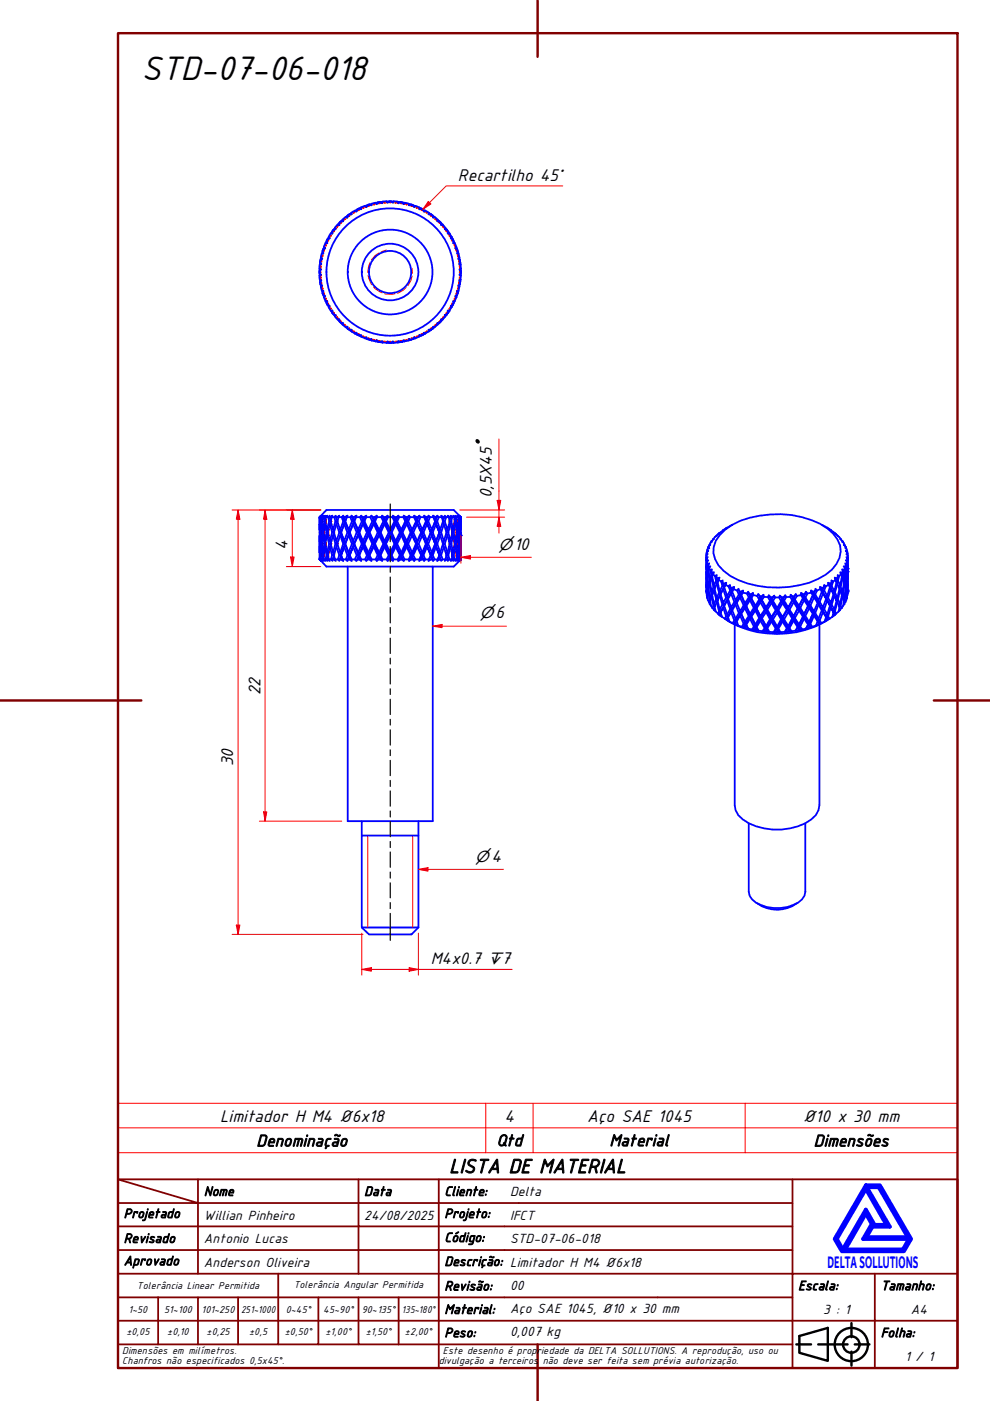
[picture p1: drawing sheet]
<svg xmlns="http://www.w3.org/2000/svg" width="210mm" height="297mm" viewBox="0 0 210 297" stroke-linecap="round" stroke-linejoin="round" font-family="sans-serif">
<defs><g id="words">
<text font-size="7.7" x="30" y="17.1">STD-07-06-018</text>
<text font-size="4.8" x="104.3" y="94.9" transform="rotate(-90 104.3 94.9)">°</text>
<text font-size="4.6" x="95.2" y="248.7">LISTA DE MATERIAL</text>
<g font-size="3.9">
<text x="97.1" y="38.3">Recartilho 45</text>
<text x="104.3" y="105.6" transform="rotate(-90 104.3 105.6)">0,5X45</text>
<text x="61" y="116.6" transform="rotate(-90 61 116.6)">4</text>
<text x="55.2" y="147.4" transform="rotate(-90 55.2 147.4)">22</text>
<text x="49.5" y="162.5" transform="rotate(-90 49.5 162.5)">30</text>
<text x="46.7" y="237.8">Limitador H M4 Ø6x18</text>
<text x="106.9" y="237.8">4</text>
<text x="124.5" y="237.8">Aço SAE 1045</text>
<text x="170.3" y="237.8">Ø10 x 30 mm</text>
</g>
<g font-size="3.8">
<text x="91.3" y="204.3">M4x0.7 ↧7</text>
<text x="54.4" y="243.1">Denominação</text>
<text x="105.3" y="243">Qtd</text>
<text x="129.2" y="243">Material</text>
<text x="172.5" y="243.1">Dimensões</text>
</g>
<text font-size="3.8" fill="#00f" x="175.5" y="268.8">DELTASOLLUTIONS</text>
<g font-size="3.4">
<text x="118.4" y="38.3">°</text>
<text x="105.7" y="116.6">⌀10</text>
<text x="101.7" y="131.1">⌀6</text>
<text x="100.8" y="182.7">⌀4</text>
</g>
<g font-size="3">
<text x="43.2" y="253.5">Nome</text>
<text x="77.2" y="253.5">Data</text>
<text x="94.2" y="253.5">Cliente:</text>
<text x="108.1" y="253.5">Delta</text>
<text x="26.2" y="263.5">Revisado</text>
<text x="26.2" y="258.2">Projetado</text>
<text x="43.2" y="258.6">Willian Pinheiro</text>
<text x="43.2" y="263.5">Antonio Lucas</text>
<text x="77.2" y="258.6">24/08/2025</text>
<text x="94.2" y="263.3">Código:</text>
<text x="94.2" y="258.2">Projeto:</text>
<text x="108.1" y="263.5">STD-07-06-018</text>
<text x="108.1" y="258.6">IFCT</text>
<text x="26.2" y="268.3">Aprovado</text>
<text x="43.2" y="268.5">Anderson Oliveira</text>
<text x="94.2" y="268.4">Descrição: Limitador H M4 Ø6x18</text>
<text x="94.2" y="273.6">Revisão:</text>
<text x="108.1" y="273.5">00</text>
<text x="169.2" y="273.5">Escala:</text>
<text x="186.8" y="273.5">Tamanho:</text>
<text x="94.2" y="278.6">Material:</text>
<text x="108.1" y="278.4">Aço SAE 1045, Ø10 x 30 mm</text>
<text x="174.6" y="278.6">3 : 1</text>
<text x="193.1" y="278.6">A4</text>
<text x="94.2" y="283.5">Peso:</text>
<text x="108.1" y="283.3">0,007 kg</text>
<text x="186.8" y="283.5">Folha:</text>
<text x="191.9" y="288.5">1 / 1</text>
</g>
<g font-size="2.3">
<text x="29" y="273.4">Tolerância Linear Permitida</text>
<text x="62.3" y="273.2">Tolerância Angular Permitida</text>
<text x="27.2" y="278.3">1~50</text>
<text x="34.8" y="278.3">51~100</text>
<text x="42.7" y="278.3">101~250</text>
<text x="51.1" y="278.3">251~1000</text>
<text x="60.6" y="278.3">0~45°</text>
<text x="68.5" y="278.3">45~90°</text>
<text x="76.7" y="278.3">90~135°</text>
<text x="85.2" y="278.3">135~180°</text>
<text x="25.9" y="287.1">Dimensões em milímetros.</text>
<text x="26.8" y="283.1">±0,05</text>
<text x="35.4" y="283.1">±0,10</text>
<text x="43.8" y="283.1">±0,25</text>
<text x="52.8" y="283.1">±0,5</text>
<text x="60.4" y="283.1">±0,50°</text>
<text x="69" y="283.1">±1,00°</text>
<text x="77.5" y="283.1">±1,50°</text>
<text x="85.9" y="283.1">±2,00°</text>
<text x="93.9" y="287.1">Este desenho é propriedade da DELTA SOLLUTIONS. A reprodução, uso ou</text>
<text x="25.9" y="289.2">Chanfros não especificados 0,5x45°.</text>
<text x="93" y="289.2">divulgação a terceiros</text>
<text x="115.1" y="289.2">não deve ser feita sem prévia autorização.</text>
</g>
</g></defs>
<!-- layer: Hidden (ABNT) -->
<g fill="none" stroke="#f00" stroke-width=".21">
<path d="M67.8 112.9h.1M67.8 117.7h.1M67.8 112.3v.2M67.8 117.1v.2M67.8 114.8l.1 .2M67.8 115.3h.1M67.8 113.3v.2M67.8 118.1v.2M67.8 110.5h.1M67.8 110l.1 .2M67.9 115.7l-.1 .1M67.9 110.9l-.1 .1"/>
<path d="M67.9 112.7l.1 .2M67.9 112.9h.2M67.9 117.7h.2M67.9 117.5l.1 .2M68 110.7l.1-.6v1.2M68 112.9l.1 .8M68 115.2l.1 .1M68 117.3l.1 .2M68 115.3h.1M68 112.9l-.1 .2M68 118.5l.1 .4M68 117.7v.4"/>
<path d="M68 117.7l-.1 .2M68 110.5h.1M68 112.5l.1 .1M68 110.3l.1 .2M68.1 109.3v.4M68.1 114.5v1.6M68.1 115.3v.8M68.1 115.3l-.1 .2M68.1 118l-.1 .2M68.1 112.1l-.1 .8M68.1 116.9l-.1 .8M68.1 113.2l-.1 .1"/>
<path d="M68.1 110.5v.8M68.1 112.9h.1M68.1 117.6l.1 .1M68.1 116.9l.1 .8M68.1 117.7h.1M68.1 118.5v.4M68.1 114.5v.8M68.1 112.8l.1 .1M68.1 112.1l.1 .8M68.2 115.3h.1M68.2 117.7l.1 .4M68.2 117.7l-.1 .1"/>
<path d="M68.2 117.7v.4M68.2 112.9l-.1 .8M68.2 110.5h.1M68.2 112.9l-.1 .2M68.2 112.9l.1 .8M68.3 118.5v.4M68.3 110.2v.1M68.3 112.1l-.1 .8M68.3 115h.1M68.3 116.9l-.1 .8M68.3 109.3v.4M68.3 110.8v.1"/>
<path d="M68.3 115.6v.1M68.4 115.3h.1M68.4 110.5h.1M68.4 110.1l.1 .4M68.4 110.4l.1 .1M68.4 115.2l.1 .1M68.4 114.5l.1 .8M68.5 110.5v.8M68.5 110.5l-.1 .2M68.5 115.3l-.1 .8M68.5 115.3l-.1 .1M68.5 115.3v.8"/>
<path d="M68.5 110.1l-.1 1.2M68.5 114.5v.8M68.6 112.9h.1M68.6 117.7h.1M68.6 112.6v.1M68.6 109.3l-.1 .4M68.6 117.4v.1M68.6 112.1l.2 .8M68.6 113.1v.1M68.6 118.5v.4M68.6 117.9v.1M68.6 116.9l.2 .8"/>
<path d="M68.7 112.9h.1M68.7 117.7h.1M68.7 112.8l.1 .1M68.7 117.6l.1 .1M68.8 112.9l.1 .8M68.8 112.9l-.1 .1M68.8 112.9l-.2 .8M68.8 117.7l-.1 .4M68.8 117.7l-.1 .1M68.8 117.7v.4M68.9 112.1l-.1 .8M68.9 116.9l-.1 .8"/>
<path d="M68.9 118.5l.1 .4M69 115.3h.1M69 110.5h.1M69 109.3v.4M69 110.3h.1M69 115l.1 .2M69 114.5l.2 .8M69.1 110.1v.5M69.1 115.2v.1M69.1 110.5h.1M69.1 110.7l-.1 .1M69.1 110.4l.1 .1"/>
<path d="M69.1 115.5l-.1 .1M69.2 110.5l.1 .8M69.2 110.5l-.2 .8M69.2 115.3l.1 .8M69.2 115.3l-.1 .1M69.2 115.3l-.2 .8M69.2 110.1v.4M69.3 114.5l-.1 .8M69.4 109.3l-.1 .4M69.5 112.1l.1 .9M69.5 116.9l.2 .8M69.5 118.5l-.1 .4"/>
<path d="M69.5 112.9h.1M69.5 117.7h.1M69.5 112.7l.1 .1M69.5 117.5l.1 .1M69.6 117.7h.1M69.6 112.9h.1M69.6 112.8l.1 .1M69.6 113.1h-.1M69.6 117.8l-.1 .1M69.7 112.9l.1 .8M69.7 112.9l-.2 .8M69.7 117.7v.4"/>
<path d="M69.7 117.7l-.1 .1M69.7 117.7l-.2 .4M69.8 118.5l.1 .4M69.8 112.1l-.1 .8M69.8 116.9l-.1 .8M69.9 109.3l.1 .4M70 114.5l.2 .9M70.1 110.5h.1M70.1 115.3h.1M70.1 110.1l.1 .4M70.2 110.5h.1M70.2 115.3h.1"/>
<path d="M70.2 110.3v.1M70.2 110.6v.1M70.2 115.2h.1M70.2 115.4v.1M70.2 110.5l.2 .8M70.2 115.3l.2 .8M70.2 115.3l-.2 .8M70.3 110.1l-.3 1.2M70.4 114.5l-.2 .8M70.5 109.3l-.1 .4M70.6 116.9l.3 .8M70.6 112.1l.3 .8"/>
<path d="M70.6 118.5l-.1 .4M70.8 112.8h.1M70.9 112.9h.1M70.8 117.7h.1M70.9 112.9l-.1 .1M70.9 117.7l-.1 .1M70.9 112.9l.2 .8M70.9 112.9l-.3 .8M70.9 117.7v.4M70.9 117.7l-.2 .4M71.1 112.1l-.2 .8M71.1 116.9l-.2 .8"/>
<path d="M71.1 118.5l.1 .4M71.2 109.3l.1 .4M71.3 114.5l.3 .8M71.4 110.1l.2 .4M71.5 110.5h.1M71.5 115.3h.1M71.6 110.5h.1M71.6 115.3v.1M71.6 115.3h.1M71.6 110.5l.2 .8M71.6 115.3l-.3 .8M71.6 115.3l.2 .8"/>
<path d="M71.7 110.1l-.4 1.2M71.8 114.5l-.2 .8M71.9 109.3l-.1 .4M72.1 112.1l.2 .8-.2 .8M72.1 116.9l.2 .8-.1 .4M72.1 118.5l-.2 .4M93.4 112.1l-.2 .8 .2 .8M93.4 116.9l-.2 .8 .1 .4M93.4 118.5l.1 .4M93.5 109.3l.2 .4M93.7 114.5l.2 .9M93.8 110.1l.1 .4"/>
<path d="M93.9 110.5h.1M93.9 110.5l.3 .8M93.9 115.3l.3 .8M93.9 115.3l-.2 .8M94 110.1l-.3 1.2M94.2 114.5l-.3 .8M94.3 109.3l-.1 .4M94.4 112.1l.2 .8M94.4 116.9l.2 .8M94.4 118.5l-.1 .4M94.6 112.9h.1M94.6 117.7h.1"/>
<path d="M94.6 117.7v.1M94.6 112.9v.1M94.6 112.9l.2 .8M94.6 112.9l-.2 .8M94.6 117.7l.1 .4M94.6 117.7l-.1 .4M94.7 112.8h.1M94.7 112.9h.1M94.7 117.7h.1M94.7 113h.1M94.7 117.8h.1M94.8 112.1l-.2 .8"/>
<path d="M94.8 116.9l-.2 .8M94.9 118.5v.4M94.9 109.3l.2 .4M95.1 114.5l.1 .8h.2M95.2 110.1v.4M95.2 110.5h.2M95.2 115.3h.1M95.2 110.5h.1M95.2 110.5l.2 .8M95.2 115.3l.2 .8M95.2 115.3l.1 .1M95.2 115.3l-.1 .8"/>
<path d="M95.3 110.3v.1M95.3 110.6v.1M95.3 115.2h.1M95.3 115.4v.1M95.3 110.5h-.1M95.4 110.1l-.3 1.2M95.4 114.5l-.2 .8M95.6 109.3l-.2 .4M95.6 112.1l.2 .8h.1M95.6 116.9l.2 .8h.1M95.6 118.5v.4M95.8 112.9l.1 .1"/>
<path d="M95.8 112.9l.2 .8M95.8 112.9l-.2 .8M95.8 117.7l.1 .4M95.8 117.7l.1 .1M95.8 117.7v.4M95.9 112.8l-.1 .1M95.9 112.7v.1M95.9 113.1h.1M95.9 117.5v.1M95.9 117.8v.1M95.9 117.7h-.1M96 112.1l-.2 .8"/>
<path d="M96 116.9l-.2 .8M96 118.5l.1 .4M96.1 109.3v.4M96.1 114.5l.2 .8h.2M96.3 110.1v.4M96.3 110.5h.2M96.3 110.4v.2M96.3 115.2v.2M96.3 110.5l.2 .8M96.3 115.3l.2 .8M96.3 115.3l-.2 .8M96.4 110.1l-.3 1.2"/>
<path d="M96.4 110.3h.1M96.4 110.7v.1M96.4 115v.2M96.4 115.5v.1M96.5 114.5l-.2 .8M96.5 109.3v.4M96.6 112.1l.1 .8M96.6 116.9l.1 .8M96.6 118.5l-.1 .4M96.7 112.9h.1M96.7 117.7h.1M96.7 112.9l.1 .1"/>
<path d="M96.7 112.9l.1 .8M96.7 112.9l-.1 .8M96.7 117.7l.1 .4M96.7 117.7l.1 .1M96.7 117.7l-.1 .4M96.8 112.8l-.1 .1M96.8 113.1v.1M96.8 117.9v.1M96.8 117.6l-.1 .1M96.8 112.9h.1M96.8 117.7h.1M96.8 112.6v.1"/>
<path d="M96.8 112.1l-.1 .8M96.8 116.9l-.1 .8M96.8 118.5l.1 .4M96.8 117.4v.1M96.9 109.3v.4M96.9 114.5l.1 .8M97 110.1v.4M97 115.3h.1M97 110.5h.1M97 110.5l.1 .8M97 110.5l.1 .2M97 115.3l.1 .8"/>
<path d="M97 115.3l.1 .1M97 115.3l-.1 .8M97.1 110.1l-.2 1.2M97.1 114.5l-.1 .8M97.1 110.4l-.1 .1M97.1 115.2l-.1 .1M97.2 115.3h.1M97.2 110.5h.1M97.2 112.1v.8M97.2 110.8v.1M97.2 109.3l-.1 .4M97.2 116.9v.8"/>
<path d="M97.2 115.6v.1M97.2 118.5v.4M97.2 112.9h.1M97.2 117.7h.1M97.2 112.9l.1 .2M97.2 112.9l.1 .8M97.2 110.2v.1M97.2 115h.1M97.2 112.9v.8M97.2 117.7l.1 .4M97.2 117.7l.1 .1M97.2 117.7v.4"/>
<path d="M97.3 112.1l-.1 .8M97.3 116.9l-.1 .8M97.3 118.5v.4M97.3 110.1l.1 1.2M97.3 109.3v.4M97.3 112.8l-.1 .1M97.3 114.5l.1 .8M97.3 117.6l-.1 .1M97.4 110.1l-.1 1.2M97.4 112.9h.1M97.4 115.3h.1M97.4 117.7h.1"/>
<path d="M97.4 112.9l.1 .2M97.4 110.5l.1 .2M97.4 109.3v.4M97.4 112.1v1.6M97.4 114.5v1.6M97.4 116.9v1.2M97.4 118.5v.4M97.4 110.5h.1M97.4 115.3l.1 .2M97.4 113.2l.1 .1M97.4 117.7l.1 .2M97.4 115.3l-.1 .8"/>
<path d="M97.4 118l.1 .2M97.5 110.3l-.1 .2M97.5 112.5l-.1 .1M97.5 115.2l-.1 .1M97.5 117.3l-.1 .2M97.5 115.3h.2M97.5 112.7l-.1 .2M97.5 110.9l.2 .1M97.5 110.5h.2M97.5 115.7l.2 .1M97.5 117.5l-.1 .2M97.6 112.9h.1"/>
<path d="M97.6 117.7h.1M97.6 113.3l.1 .2M97.6 118.1l.1 .2M97.7 110l-.2 .2M97.7 114.8l-.2 .2M97.7 112.3l-.1 .2M97.7 117.1l-.1 .2"/>
</g>
<!-- layer: Visible (ABNT) -->
<circle cx="67.8" cy="112.3" r=".19" fill="#00f"/>
<g fill="none" stroke="#00f" stroke-width=".38">
<path d="M67.8 111.1v3.7M67.8 113.5v1.8l.2 2M67.8 115.9v2.7M67.8 115.3v1.8M67.8 115.8l.1 1.9M67.8 110.5v1.8M67.9 117.7l.2 .9 .2 .3-.4-.3 .1-.4M67.9 117.7l-.1 .9 .3 .3-.2-.3v-.3M67.9 112.9l-.1 1.8M68.1 118.9l-.3-.3 .3 .3M68.3 118.6l.3 .3-.2-.3M69 118.6l.4 .3-.1-.3"/>
<path d="M69.4 118.6l.5 .3-.2-.3M70.2 118.6l.3 .3v-.3M70.7 118.6l.5 .3-.1-.3M71.6 118.6l.3 .3 .1-.3M72.2 118.6l.6 .3-.2-.3M73.3 118.6l.4 .3 .1-.3M74 118.6l.5 .3v-.3M75.2 118.6l.4 .3 .2-.3M76.1 118.6l.5 .3v-.3M77.4 118.6l.3 .3 .3-.3M78.2 118.6l.5 .3 .1-.3M79.6 118.6l.3 .3 .4-.3"/>
<path d="M80.5 118.6l.5 .3 .1-.3M82 118.6l.2 .3 .4-.3M82.9 118.6l.4 .3 .1-.3M84.3 118.6l.2 .3 .5-.3M85.2 118.6l.4 .3 .2-.3M86.7 118.6v.3l.5-.3M87.5 118.6l.3 .3 .3-.3M88.9 118.6v.3l.5-.3M89.7 118.6l.2 .3 .3-.3M90.9 118.6v.3l.5-.3M91.7 118.6l.1 .3 .3-.3M92.8 118.6l-.1 .3 .5-.3"/>
<path d="M93.4 118.6l.1 .3 .4-.3M94.4 118.6l-.1 .3 .5-.3M94.9 118.6v.3l.4-.3M95.8 118.6l-.2 .3 .4-.3M96.1 118.6v.3l.3-.3M96.8 118.6l-.3 .3 .5-.3M97 118.6l-.1 .3 .3-.3M97.4 118.6l-.2 .3 .5-.3M97.7 118.6l-.3 .3 .3-.3"/>
</g>
<circle cx="67.8" cy="117.1" r=".19" fill="#00f"/>
<g fill="none" stroke="#00f" stroke-width=".38">
<path d="M67.8 118.3v.3M67.8 109.7l.3-.4-.2 .4M67.9 112.9h.1M68 109.7l.3-.4-.2 .4M68.2 109.7l.4-.4-.3 .4M68.6 109.7l.4-.4-.2 .4M68.9 109.7l.5-.4-.2 .4M69.6 109.7l.3-.4-.1 .4M70 109.7l.5-.4-.1 .4M70.9 109.7l.3-.4v.4M71.4 109.7l.5-.4-.1 .4M72.5 109.7l.3-.4 .1 .4"/>
<path d="M73.1 109.7l.6-.4-.2 .4M74.3 109.7l.2-.4 .2 .4M75 109.7l.6-.4-.1 .4M76.3 109.7l.3-.4 .2 .4M77.2 109.7l.5-.4v.4M78.5 109.7l.2-.4 .4 .4M79.4 109.7l.5-.4v.4M80.8 109.7l.2-.4 .4 .4M81.7 109.7l.5-.4 .1 .4M83.2 109.7l.1-.4 .5 .4M84.1 109.7l.4-.4 .1 .4M85.5 109.7l.1-.4 .5 .4"/>
<path d="M86.4 109.7l.3-.4 .2 .4M87.8 109.7v-.4l.5 .4M88.6 109.7l.3-.4 .3 .4M89.9 109.7v-.4l.5 .4M90.7 109.7l.2-.4 .3 .4M91.9 109.7l-.1-.4 .6 .4M92.6 109.7l.1-.4 .3 .4M93.7 109.7l-.2-.4 .5 .4M94.2 109.7l.1-.4 .3 .4M95.1 109.7l-.2-.4 .5 .4M95.6 109.7v-.4l.3 .4M96.3 109.7l-.2-.4 .4 .4"/>
<path d="M96.6 109.7l-.1-.4 .3 .4M97.2 109.7l-.3-.4 .4 .4M97.3 109.7l-.1-.4 .3 .4M97.6 109.7l-.3-.4 .4 .4M97.7 109.7l-.3-.4 .3 .4v2.6"/>
</g>
<circle cx="97.7" cy="113.5" r=".19" fill="#00f"/>
<g fill="none" stroke="#00f" stroke-width=".38">
<path d="M67.8 118.6h.1M67.8 109.7v.3M67.8 111v.1M67.9 109.7l-.1 .8M67.9 118.6h.1M68 109.7l.1 .8h.1M68 113.3l-.2 2M68.1 110.5l-.1 2M68.1 109.7l.2 .5M68.1 111.1l-.2 1.8M68.2 109.7l-.1 .2M68.3 110.9l-.2 .2 .3 1.8h.2"/>
<path d="M68.3 115.7l-.4 2M68.3 109.7l-.1 .8 .3 1.8 .3-1.8M68.4 112.9l-.3 1.8 .2 .3M68.5 113.5l-.3 1.8h-.1l-.2 1.8M68.5 112.3l.1 .3M68.6 109.7l.2 .8h.2M68.6 113.2l-.1 .3 .3 1.8h.2M68.6 118l-.2 .6M68.8 115.3l-.3 1.8 .1 .3M68.8 109.7l.2 .6M68.9 111.1l-.3 1.8 .3 1.8M68.9 115.9l-.6 2.7"/>
<path d="M68.9 109.7v.2M69 110.8l-.1 .3 .3 1.8M69 115.6l-.1 .3 .3 1.8h.3M69.2 109.7l-.2 .8 .3 1.8 .5-1.8M69.2 112.9l-.3 1.8 .1 .3M69.2 112.9h.3M69.2 117.7l-.2 .9M69.3 113.5l-.3 1.8 .3 1.8M69.3 112.3l.2 .4M69.3 118.3v.3M69.5 113.1l-.2 .4 .5 1.8M69.5 117.9l-.2 .4 .1 .3"/>
<path d="M69.6 109.7l.2 .8h.3M69.8 115.3l-.5 1.8 .2 .4M69.8 115.3h.3M69.8 109.7l.4 .6M69.9 111.1l-.4 1.8 .4 1.8 .5-1.8M69.9 115.9l-.4 1.8 .2 .9M69.9 114.7l.3 .5M70 109.7l-.1 .2M70.1 115.3l.7 2.4M70.2 110.7l-.3 .4 .5 1.8h.4M70.2 115.5l-.3 .4 .5 1.8M70.4 109.7l-.3 .8 .5 1.8 .5-1.8"/>
<path d="M70.4 117.7h.4M70.4 117.7l-.2 .9M70.6 118.3l-.1 .3M70.6 112.3l.2 .5M70.6 113.5l-.5 1.8M70.8 113l-.2 .5 .5 1.8h.4M70.8 117.8l-.1 .8M70.9 109.7l.2 .8h.4M71.1 115.3l-.5 1.8M71.2 109.7l.4 .8M71.3 111.1l-.5 1.8 .5 1.8 .6-1.8M71.3 115.9l-.5 1.8 .3 .9"/>
<path d="M71.3 114.7l.3 .6M71.4 109.7l-.1 .2M71.5 115.3l.8 2.4M71.6 110.5l-.3 .6 .6 1.8h.4M71.6 115.4l-.3 .5 .6 1.8M71.8 109.7l-.3 .8 .6 1.8 .7-1.8M71.9 117.7h.4M71.9 117.7l-.3 .9M72.1 118.3l-.1 .3M72.1 113.5l-.6 1.8M72.2 118.6l.1-.9 .5 1.2M72.3 112.9l.9 2.4h-.4l-.7-1.8z"/>
<path d="M72.3 117.7l.3 .9M72.5 109.7l.3 .8h.4l-.2 .6 .7 1.8h.4l-.9-2.4M72.8 109.3l.4 1.2-.3-.8M72.8 115.3l-.7 1.8M73 111.1l-.7 1.8 .7 1.8 .7-1.8M73 115.9l-.7 1.8 .9-2.4 .9 2.4-.4 1.2M73.1 109.7l-.1 .2M73.2 115.3l.9 2.4h-.4l-.7-1.8zM73.5 109.7l-.3 .8 .7 1.8 .7-1.8M73.7 109.3l-1.4 3.6-.2-.6M73.7 117.7l-.4 .9M73.9 118.3l-.1 .3"/>
<path d="M73.9 113.5l-.7 1.8M74 118.6l-.1-.3 .2-.6 .4 1.2M74.1 112.9l1 2.4h-.5l-.7-1.8zM74.1 112.9l-.9 2.4-.2-.6M74.1 112.9h.1M74.2 117.7l.3 .9M74.3 109.7l.3 .8h.5l-.2 .6 .7 1.8h.5l-1-2.4M74.5 109.3l.6 1.2-.4-.8M74.6 115.3l-.7 1.8M74.9 111.1l-.7 1.8 .7 1.8 .7-1.8M74.9 115.9l-.8 1.8 1-2.4 1 2.4-.5 1.2M75 109.7l-.1 .2"/>
<path d="M75.1 115.3l1 2.4h-.5l-.7-1.8zM75.5 109.7l-.4 .8 .8 1.8 .8-1.8M75.6 109.3l-1.5 3.6-.2-.6M75.6 117.7l-.4 .9M75.9 118.3l-.1 .3M75.9 113.5l-.8 1.8M76.1 112.9l1 2.4h-.4l-.8-1.8zM76.1 112.9l-1 2.4-.2-.6M76.1 118.6l-.2-.3 .2-.6 .5 1.2M76.1 112.9h.1M76.2 117.7l.4 .9M76.3 109.7l.4 .8h.4l-.1 .6 .8 1.8h.4l-1.1-2.4h.2"/>
<path d="M76.6 109.3l.5 1.2-.3-.8M76.7 115.3l-.8 1.8M77 111.1l-.8 1.8 .8 1.8 .8-1.8M77 115.9l-.8 1.8h-.1l1-2.4h.2l.8 1.8 .1 .6-.5 1.2M77.1 115.3l1.1 2.4h-.4l-.8-1.8zM77.2 109.7l-.2 .2M77.7 109.7l-.4 .8 .8 1.8 .8-1.8M77.7 109.3l-1.6 3.6-.2-.6M77.8 117.7l-.4 .9M78.1 118.3l-.1 .3M78.1 113.5l-.8 1.8M78.2 112.9l1.1 2.4h-.4l-.8-1.8z"/>
<path d="M78.2 112.9l-1.1 2.4-.1-.6M78.2 112.9h.2M78.2 118.6l-.1-.3 .1-.6 .5 1.2M78.4 117.7l.4 .9M78.5 109.7l.4 .8h.4l-.1 .6 .9 1.8h.4l-1.2-2.4h.2M78.7 109.3l.6 1.2-.1-.6-.1-.2M78.9 115.3l-.8 1.8M79.2 111.1l-.8 1.8 .8 1.8 .9-1.8M79.2 115.9l-.8 1.8h-.2l1.1-2.4h.2l.9 1.8 .1 .6-.6 1.2M79.3 115.3l1.2 2.4h-.4l-.9-1.8zM79.4 109.7l-.2 .2M79.9 109.3l-1.7 3.6-.1-.6"/>
<path d="M79.9 109.7l-.4 .8 .9 1.8 .9-1.8M80.1 117.7l-.5 .9M80.4 118.3l-.1 .3M80.4 113.5l-.9 1.8M80.5 112.9l1.1 2.4h-.3l-.9-1.8zM80.5 112.9l-1.2 2.4-.1-.6M80.5 112.9h.2M80.5 118.6l-.1-.3 .1-.6 .5 1.2M80.7 117.7l.4 .9M80.8 109.7l.5 .8h.3l-.1 .6 .9 1.8h.3l-1.1-2.4h.3M81 109.3l.6 1.2-.2-.8M81.3 115.3l-.9 1.8"/>
<path d="M81.5 111.1l-.8 1.8 .8 1.8 .9-1.8M81.5 115.9l-.8 1.8h-.2l1.1-2.4h.3l.8 1.8v.6l-.5 1.2M81.6 115.3l1.1 2.4h-.3l-.9-1.8zM81.7 109.7l-.2 .2M82.2 109.3l-1.7 3.6-.1-.6M82.3 109.7l-.4 .8 .8 1.8 .9-1.8M82.4 117.7l-.4 .9M82.7 112.9l1.2 2.4h-.3l-.9-1.8zM82.7 112.9l-1.1 2.4-.1-.6M82.7 112.9h.4M82.7 118.3l-.1 .3M82.7 113.5l-.8 1.8"/>
<path d="M82.9 118.6l-.2-.9 .6 1.2M83.1 117.7l.3 .9M83.2 109.7l.4 .8h.3v.6l.9 1.8h.2l-1.1-2.4h.3M83.3 109.3l.6 1.2-.1-.8M83.6 115.3l-.9 1.8M83.9 111.1l-.8 1.8 .8 1.8 .9-1.8M83.9 115.3l1.1 2.4h-.2l-.9-1.8zM83.9 115.9l-.8 1.8h-.4l1.2-2.4h.3l.9 1.8-.1 .6-.5 1.2M84.1 109.7l-.2 .2M84.5 109.3l-1.8 3.6v-.6M84.6 109.7l-.4 .8 .9 1.8 .8-1.8M84.8 117.7l-.5 .9"/>
<path d="M85 112.9l1.2 2.4h-.3l-.8-1.8zM85 112.9l-1.1 2.4v-.6M85 112.9h.3M85.1 118.3l-.1 .3M85.1 113.5l-.9 1.8M85.2 118.6l-.2-.9 .6 1.2M85.3 117.7l.5 .9M85.5 109.7l.4 .8h.3v.6l.9 1.8h.1l-1-2.4h.4M85.6 109.3l.6 1.2v-.6l-.1-.2M85.9 115.3l-.8 1.8M86.2 115.3l1 2.4h-.1l-.9-1.8zM86.2 111.1l-.9 1.8 .9 1.8 .9-1.8"/>
<path d="M86.2 115.9l-.9 1.8h-.3l1.2-2.4h.4l.8 1.8-.7 1.8M86.4 109.7l-.2 .2M86.7 109.3l-1.7 3.6 .1-.6M86.9 109.7l-.3 .8 .8 1.8 .8-1.8M87.1 117.7l-.4 .9M87.2 112.9l1.1 2.4h-.1l-.8-1.8zM87.2 112.9l-1 2.4v-.6M87.2 112.9h.4M87.4 118.3l-.2 .3M87.4 113.5l-.8 1.8M87.5 118.6l-.3-.9 .6 1.2M87.6 117.7l.5 .9"/>
<path d="M87.8 109.7l.4 .8h.1l1 2.4h.1l-1.1-2.4h.5M87.8 109.3l.5 1.2 .2-.6-.2-.2M88.2 115.3l-.8 1.8M88.3 115.3l1.1 2.4h-.1l-.8-1.8zM88.5 111.1l-.9 1.8 .9 1.8 .8-1.8M88.5 115.9l-.9 1.8h-.4l1.1-2.4h.5l.7 1.8-.6 1.8M88.6 109.7l-.1 .2M88.9 109.3l-1.7 3.6 .2-.6M89.2 109.7l-.4 .8 .7 1.8 .8-1.8M89.3 117.7l-.4 .9M89.4 112.9l1 2.4h-.1l-.8-1.8zM89.4 112.9l-1.1 2.4 .2-.6"/>
<path d="M89.4 112.9h.4M89.5 118.3l-.1 .3M89.5 113.5l-.7 1.8M89.7 118.6l-.3-.9 .5 1.2M89.8 117.7l.4 .9M89.9 109.7l1.5 3.2-1-2.4h.4M89.9 109.3l.5 1.2 .2-.6-.2-.2M90.3 115.3l-.8 1.8M90.4 115.3l1 2.4-.8-1.8zM90.6 111.1l-.8 1.8 .8 1.8 .7-1.8M90.6 115.9l-.8 1.8h-.4l1-2.4h.4l.8 1.8-.7 1.8M90.7 109.7l-.1 .2"/>
<path d="M90.9 109.3l-1.5 3.6 .1-.6M91.2 109.7l-.4 .8 .8 1.8 .7-1.8M91.3 117.7l-.4 .9M91.4 112.9l.9 2.4zM91.4 112.9l-1 2.4 .2-.6M91.4 112.9h.4M91.6 118.3l-.2 .3M91.6 113.5l-.8 1.8M91.7 118.6l-.3-.9 .4 1.2M91.8 117.7l.3 .9M91.8 109.3l.5 1.2 .1-.8M91.9 109.7l.4 .8"/>
<path d="M92.3 110.5l.9 2.4-.9-2.4h.4M92.3 115.3l.9 2.4zM92.3 115.3h.4l.6 1.8-.1 .6M92.3 115.3l-.9 2.4h.4l.7-1.8M92.3 115.3l-.7 1.8M92.5 111.1l-.7 1.8 .7 1.8 .7-1.8M92.6 109.7l-.1 .2M92.7 109.3l-1.3 3.6 .2-.6M93 109.7l-.3 .8 .6 1.8 .6-1.8-.2-.8M93.2 112.9l.7 2.4M93.2 112.9l-.9 2.4 .2-.6M93.2 117.7l.2 .9"/>
<path d="M93.2 112.9h.3M93.2 117.7l-.5 1.2M93.2 117.7l-.4 .9M93.3 112.3l-.1 .6M93.3 118.3l-.1 .3M93.3 113.5l-.6 1.8M93.5 117.7l.4 .9M93.9 115.4l.8 2.3M93.9 115.3h.4l.6 1.8-.2 .6M93.9 115.3l-.6 1.8M94 109.7l-.1 .8M94.1 111.1l-.6 1.8 .6 1.8 .6-1.8"/>
<path d="M94.1 115.9l-.6 1.8h-.3M94.1 114.7l-.2 .6M94.2 109.7l-.1 .2M94.3 110.5h-.4l.8 2.4h.4M94.6 109.7l-.3 .8 .6 1.8 .5-1.8M94.7 113l.7 2.3M94.7 117.8l.2 .8M94.7 117.7l-.3 .9M94.9 112.3l-.2 .5M94.9 118.3l-.1 .3M94.9 113.5l-.6 1.8M95.1 117.7l.2 .9"/>
<path d="M95.1 109.7l.3 .8M95.3 110.7l.6 2.2M95.3 115.5l.6 2.2M95.4 115.3h.3l.4 1.8-.2 .4M95.4 110.5h.3M95.4 115.3l-.5 1.8M95.4 109.7l.1 .2-.2 .4M95.5 111.1l-.4 1.8 .4 1.8 .4-1.8M95.5 115.9l-.4 1.8h-.4M95.5 114.7l-.2 .5M95.6 109.7l-.1 .2M95.9 109.7l-.2 .8 .4 1.8 .4-1.8"/>
<path d="M95.9 113.1l.6 2.2M95.9 117.9l.2 .7M95.9 112.9h.3M95.9 117.7l-.1 .9M96.1 112.3l-.2 .4M96.1 118.3l-.1 .3M96.1 113.5l-.4 1.8M96.2 117.7l.2 .9M96.3 109.7l.2 .8M96.4 110.8l.2 .3 .3 1.8M96.4 115.6l.5 2.1M96.5 115.3h.2l.3 1.8-.2 .3"/>
<path d="M96.5 110.5h.2M96.5 115.3l-.4 1.8M96.5 109.7l.1 .2-.2 .4M96.6 111.1l-.4 1.8 .4 1.8 .3-1.8M96.6 115.9l-.4 1.8h-.3M96.6 114.7l-.2 .3M96.6 109.7v.2M96.8 109.7l-.1 .8 .3 1.8 .2-1.8M96.8 113.2l.2 .3 .2 1.8M96.8 118l.2 .6M96.9 112.9h.2M96.9 117.7l-.1 .9"/>
<path d="M97 112.3l-.2 .3M97 118.3v.3M97 113.5l-.3 1.8M97.1 117.7l.1 .9M97.2 109.7v.8M97.2 110.9l.3 2M97.2 115.7l.3 2M97.2 115.3h.2l.1 2M97.2 110.5h.2M97.2 115.3l-.2 1.8M97.3 109.7l-.1 .5M97.3 111.1l-.2 1.8 .2 1.8 .2-1.8"/>
<path d="M97.3 115.9l-.2 1.8h-.2M97.3 109.7v.2M97.3 114.7l-.1 .3M97.5 109.7v2.6l.2-1.8M97.5 113.3l.2 2M97.5 118.2v.4v-.3M97.5 112.9h.1M97.5 117.7l-.1 .9M97.5 112.3v.2M97.5 113.5l-.1 1.8M97.6 109.7l.1 .8M97.7 111v3.7v-3.6"/>
<path d="M97.7 109.7v.3M97.7 115.8v2.8l-.1-.9M97.7 115.3v1.8M97.7 115.9l-.1 1.8h-.1M97.7 110.5h.1M97.7 114.7v.1M97.7 115.3l-.2 1.8M97.7 109.7v.2M97.7 113.5v1.8M69.2 120.1h27"/>
</g>
<circle cx="97.5" cy="118.6" r=".19" fill="#00f"/>
<g fill="none" stroke="#00f" stroke-width=".38">
<path d="M67.7 57.5v.3M67.7 58.4l.1 .9M67.8 57.4v-.5l.3 .2-.3 .5v-.1M67.8 58v-.2l.3 .5-.3 .1v-.4M67.8 56.1l-.1 .8M67.8 59.3l.3 .1-.2 .5v-.2M67.8 59.3l.1 .5M67.9 59.9v.3M67.9 55.6v-.1l.2 .5-.3 .1M67.9 55.6h.1M67.9 55.6l-.1 .5M67.9 55.2v.3"/>
<path d="M67.9 55v.2l.4-.4-.2-.2-.1 .5M68.2 53.7l-.2 .9M68.4 53.3v-.1l.2 .5-.3 .1 .2-.5M68.5 52.9l-.1 .3M68.6 52.8v.1M68.7 52.4l.3 .2-.5 .3zM69 51.5l-.3 .8M69.2 51.2l-.2 .3M69.3 51.1l-.1 .1 .1-.2 .1 .5h-.4M69.4 50.7l-.1 .3M69.7 50.2l.2 .3-.5 .3 .1-.2M69.7 50.2l-.2 .5"/>
<path d="M70.1 49.5l-.4 .7M70.4 49.1l-.2 .4h.3v-.5v.1M70.6 48.7l-.1 .3M70.8 48.6l-.1 .2 .5-.2-.1-.3-.3 .5M71.6 47.6l-.6 .7M71.9 47.3l-.3 .3 .3 .1 .1-.5v.1M72.2 47l-.2 .2M72.2 47l.6-.1-.2-.3-.3 .4M72.3 46.9l-.1 .1M73.3 46l-.7 .5M73.8 45.6l-.1 .6-.4-.2 .4-.3M73.8 45.6l-.1 .1 .1 .1"/>
<path d="M74 45.4l-.2 .2M74.2 45.4l-.2 .1h.5v-.4l-.3 .4M75.2 44.6l-.7 .5M75.6 44.5l-.4 .2 .4 .2 .2-.5-.2 .1h.2M76 44.2l-.2 .2M76.2 44.2h-.1l.5 .2v-.4l-.5 .3M77.4 43.6l-.8 .4M77.8 43.5l-.4 .2 .3 .2 .2-.4M78.2 43.3l-.3 .1M78.4 43.4h-.2l.5 .1 .1-.3-.4 .2M79.6 43l-.8 .2M80.1 42.9l-.5 .1 .3 .3 .4-.4-.2 .1"/>
<path d="M80.5 42.8l-.3 .1M80.5 42.8l.5 .3 .1-.3-.5 .1M80.5 42.8h.2M82 42.7h-.9M82.4 42.7h-.4l.2 .3 .4-.3-.1 .1M82.6 42.7h.3M83.1 42.7h-.2l.4 .3 .1-.3-.4 .1M83.4 42.7h.9M84.8 42.8h-.5l.2 .3 .5-.3-.2 .1M84.9 42.8l.3 .1M85.3 42.9h-.1l.4 .4 .2-.3h-.5M85.8 43l.8 .2"/>
<path d="M87.1 43.4l-.4-.2v.3l.5-.1h-.1M87.2 43.3l.3 .1M87.5 43.5l.3 .4 .3-.2-.5-.2M87.5 43.5h.1M88 43.6l.9 .4M89.3 44.2l-.4-.2v.4l.5-.2h-.1v.1M89.4 44.2l.3 .2M89.7 44.5l.5 .2-.3 .2-.2-.5 .1 .1M90.2 44.6l.7 .5M91.3 45.4l-.4-.3v.4h.5M91.3 45.5h.1M91.4 45.4l.3 .2"/>
<path d="M91.8 45.7v.5l.3-.2-.4-.2M92.1 46l.7 .5M93.2 46.9l-.4-.3-.1 .3 .5 .1M93.2 47h.1M93.2 47l.2 .2M93.5 47.3l.4 .3-.4 .1-.1-.5 .1 .1M93.8 47.6l.6 .7M94.7 48.6l-.3-.3-.1 .3 .5 .2-.1-.2v.2M94.8 48.7l.1 .3M94.9 49.1l.4 .4h-.4v-.5l.2 .1M95.3 49.5l.4 .7M95.9 50.6l-.1-.4-.2 .3 .4 .3-.1-.2v.1"/>
<path d="M96 50.7l.2 .3M96.1 51.1l.3 .4M96.2 51.2l-.1-.2v.5h.3M96.4 51.5l.3 .8M96.9 52.8l-.1-.4-.3 .2 .5 .3-.1-.1-.1 .1M96.9 52.9l.1 .3M97 53.3l.2 .5M97.1 53.3l-.1-.1-.1 .5 .3 .1M97.2 53.7l.2 .9M97.4 54.6l-.2 .2 .3 .4v-.1M97.4 54.6l.1 .4M97.5 55.2l.1 .3"/>
<path d="M97.5 55.6l.2 .5M97.6 59.9l-.1 .3M97.6 55.6l-.1-.1-.2 .5 .4 .1M97.6 56.1l.1 .8M97.7 59.3l-.4 .1 .2 .5v-.1M97.7 59.3l-.1 .4M97.7 58.4l-.1 .9M97.7 57.5v.3M97.7 57.8l-.3 .5 .3 .1v-.4M97.7 57.4v-.5l-.3 .2 .3 .5v-.1M97.7 57.8v.2M68 60.2l.3 .4-.2 .2-.2-.5"/>
<path d="M68 60.8l.2 .8M68.4 62.2l.1 .3M68.4 62v.2l.2-.5-.3-.1 .2 .5M68.6 62.5l.4 .3-.3 .2M68.6 62.6l.1 .4M68.7 63l.3 .8M69.2 64.2l.1 .2M69.3 64.4l.1 .2M69.3 64.2l-.3-.3h.4l-.1 .5M69.4 64.6l.5 .3-.2 .2M69.4 64.6l.1 .1M69.5 64.8l.2 .3"/>
<path d="M69.7 65.1l.4 .8M70.4 66.3l.1 .1v-.6l-.3 .1 .3 .4M70.5 66.4l.1 .2M70.8 66.7h-.1l.5 .1-.1 .3-.3-.4M71 67.1l.6 .7M71.9 68.1v-.4h-.3l.4 .4M72 68.2l.2 .2M72.2 68.4l.6 .1-.2 .3M72.2 68.4h.1M72.3 68.5l.3 .3M72.6 68.8l.7 .6M73.7 69.6l.1 .2"/>
<path d="M73.8 69.7l.2 .2M73.8 69.6l-.5-.2 .4-.1 .1 .5M74.2 69.9v.1l-.2-.1h.5v.4l-.3-.3M74.5 70.2l.7 .5M75.6 70.9l.2 .1-.2-.5-.4 .2 .6 .2M75.8 71l.2 .1M76.1 71.1l.5-.1v.4l-.4-.2M76.6 71.4l.8 .3M77.4 71.7l.3-.2 .3 .4h-.2M77.4 71.7l.5 .1M77.9 71.9l.3 .1M78.4 72h-.2l.5-.1 .1 .3-.4-.1"/>
<path d="M78.8 72.2l.8 .2M79.6 72.4l.3-.3 .4 .4-.2-.1M79.6 72.4h.5M80.2 72.5h.3M80.5 72.5l.5-.2 .1 .3M80.5 72.5h.1M80.7 72.6h.4M81.1 72.6l.9 .1M82.5 72.6l-.5 .1 .2-.3 .4 .3h-.2M82.6 72.7h.3M82.9 72.7l.4-.3 .1 .3M83 72.6l-.1 .1"/>
<path d="M83.1 72.7h.3M84.3 72.6l-.9 .1M84.8 72.6l.2-.1-.5-.2-.2 .3M84.8 72.5l-.5 .1M85.2 72.5h-.3M85.8 72.4l-.2-.3-.3 .3M85.8 72.4h-.5M86.6 72.2l-.8 .2M87.1 72.1l.1-.1-.5-.1v.3M87.1 72l-.4 .2M87.5 71.9l-.3 .1M87.6 71.8l-.1 .1 .3-.4 .3 .2-.5 .2"/>
<path d="M88.9 71.4l-.9 .3M89.3 71.1l-.4 .3v-.4l.5 .1-.1 .1M89.7 71l-.3 .1M90.2 70.7l-.3-.2-.2 .4M90.2 70.7l-.4 .2M90.9 70.2l-.7 .5M91.3 69.9l-.4 .4v-.4h.5M91.4 69.9l-.1 .1M91.7 69.7l-.3 .2M92.1 69.4l-.3-.1-.1 .5v-.2M92.1 69.4l-.3 .2M92.8 68.8l-.7 .6"/>
<path d="M93.2 68.4l-.5 .1 .1 .3 .4-.4M93.2 68.4v.1M93.4 68.2l-.2 .2M93.5 68.1v-.4h.4l-.4 .4M94.4 67.1l-.6 .7M94.7 66.7h.1l-.5 .1 .1 .3M94.7 66.7l-.3 .4M94.9 66.3h.2l-.2 .1v-.6l.4 .1-.2 .4M94.9 66.4l-.1 .2M95.7 65.1l-.4 .8M95.9 64.7l-.1 .4-.2-.2 .4-.3-.1 .2M96.1 64.2v.2"/>
<path d="M96.2 64.4l-.2 .2M96.2 64.2l.2-.3h-.3v.5M96.7 63l-.3 .8M96.8 62.5v.5l-.3-.2 .5-.3-.1 .1M97 62.2l-.1 .3M97.1 62l.1-.4-.3 .1 .1 .5v-.1M97.4 60.8l-.2 .8M97.5 60.2l-.1 .6M97.5 60.2l-.3 .4 .2 .2M97.5 60.2v.1M67.8 109.7h.1M67.8 109.7l1.4-1.6h27l1.5 1.6"/>
<path d="M67.8 118.3v.3l1.4 1.5M67.8 109.7v2.6M67.8 113.5v3.6M67.8 111.1l.1 1.8M67.8 110.5l.1 1.8M67.9 109.7h.1M67.9 113.5l.2 1.8M67.9 112.9l.2 1.8M68.1 109.3l-.3 .4 .3-.4M68.1 118.6h.2M68.1 109.7h.1M68.1 115.9l.3 1.8"/>
<path d="M68.2 115.3l.3 1.8M68.3 109.7h.3M68.4 118.6h.1M68.5 118.3v.3M68.5 118.6l.5 .3-.3-.3M68.6 117.7l.1 .9M68.7 118.6h.3M68.8 109.7h.1M69.2 109.7h.4M69.3 118.6h.1M69.7 118.6h.5M69.8 109.7h.2"/>
<path d="M70.4 109.7h.5M70.5 118.6h.2M71.1 118.6h.5M71.2 109.7h.2M71.8 109.7h.7M72 118.6h.2M72.6 118.6h.7M72.9 109.7h.2M73.5 109.7h.8M73.8 118.6h.2M74.5 118.6h.7M74.7 109.7h.3"/>
<path d="M75.5 109.7h.8M75.8 118.6h.3M76.6 118.6h.8M76.8 109.7h.4M77.7 109.7h.8M78 118.6h.2M78.8 118.6h.8M79.1 109.7h.3M79.9 109.7h.9M80.3 118.6h.2M81.1 118.6h.9M81.4 109.7h.3"/>
<path d="M82.3 109.7h.9M82.6 118.6h.3M83.4 118.6h.9M83.8 109.7h.3M84.6 109.7h.9M85 118.6h.2M85.8 118.6h.9M86.1 109.7h.3M86.9 109.7h.9M87.2 118.6h.3M88.1 118.6h.8M88.3 109.7h.3"/>
<path d="M89.2 109.7h.7M89.4 118.6h.3M90.2 118.6h.7M90.4 109.7h.3M91.2 109.7h.7M91.4 118.6h.3M92.1 118.6h.7M92.4 109.7h.2M93 109.7h.7M93.2 118.6h.2M93.9 118.6h.5M94 109.7h.2"/>
<path d="M94.6 109.7h.5M94.8 118.6h.1M95.3 118.6h.5M95.4 109.7h.2M95.9 109.7h.4M96 118.6h.1M96.4 118.6h.4M96.5 109.7h.1M96.8 109.7h.4M97 118.6h.1M97.2 118.6h.2M97.3 109.7h.1"/>
<path d="M97.5 109.7h.1M97.7 109.7h.1M97.7 118.3v.3l-1.5 1.5M97.7 109.7v2.6M97.7 113.5v3.6M149.7 117.8v.5M149.8 117.3v.2M149.8 118.6v.2M149.9 119.1l.1 .5M150 116.4l-.1 .6M150.1 119.9l.1 .2M150.2 115.9l-.1 .2"/>
<path d="M150.6 115.1l-.2 .5M150.9 114.7l-.1 .1M151.6 113.8l-.4 .5M152 113.5l-.1 .1M152.6 113.5a13.1 13.1 0 0 1 8.5-4.2 19.7 19.7 0 0 1 14.4 2.8 6.1 6.1 0 0 1 2.7 4.9 7.1 7.1 0 0 1-4.7 5.7 21.4 21.4 0 0 1-18.7-.6 6.9 6.9 0 0 1-3.5-4.8v-1.3l.5-1.3zM152.9 112.8l-.6 .3M153.4 112.3l-.2 .1M155.2 111.3l-1.3 .8M174.3 111.3l1.3 .8M176.1 112.3l.2 .1M176.7 112.8l.5 .3M177.5 113.5l.1 .1"/>
<path d="M177.9 113.8l.4 .5M178.6 114.7l.1 .1M178.9 115.1l.2 .5M179.3 115.9l.1 .2M179.4 119.9l-.1 .2M179.5 116.4l.1 .6M179.6 119.1l-.1 .5M179.7 117.3v.2M179.7 118.6v.2M179.8 117.8v.5M73.7 120.1v54h18.1v-54M149.7 125.4v.1"/>
<path d="M149.8 125.8l.1 .5M149.9 126.7l.1 .1M150.1 127.2l.2 .4M150.4 120.4l.2 .6M150.4 128l.2 .1M150.7 128.4l.4 .6M150.8 121.3l.1 .1M151.2 121.7l.4 .5M151.3 129.2l.1 .2M151.8 129.7l.4 .4M151.9 122.5l.1 .1M152.3 122.9l.6 .4"/>
<path d="M152.5 130.4l.2 .1M153.1 130.8l.6 .4M153.2 123.6l.2 .1M153.9 124l.5 .3M154.1 131.4l.1 .2M154.2 131.5a20.7 20.7 0 0 0 21.2 0M154.7 131.8l.6 .3M154.9 124.6h.2M155.6 124.9l.7 .3M155.8 132.3l.3 .1M156.5 132.6l.8 .3M156.8 125.4l.2 .1"/>
<path d="M157.5 125.7l.9 .1M157.8 133.1h.3M158.6 133.3l.8 .2M158.9 126h.2M159.7 126.2l.8 .2M160 133.6l.3 .1M160.8 133.7l.9 .1M161.1 126.4l.3 .1M162 126.5l.8 .1M162.2 133.9l.4 .1M163.1 134h.9M163.4 126.7h.3"/>
<path d="M164.3 126.7h.9M164.6 134h.3M165.8 126.7h.3M166.4 134h-.9M167.3 133.9l-.4 .1M167.5 126.5l-.8 .1M168.4 126.4l-.3 .1M168.7 133.7l-.9 .1M169.5 133.6l-.3 .1M169.8 126.2l-.8 .2M170.6 126h-.2M170.9 133.3l-.8 .2"/>
<path d="M171.7 133.1h-.3M172 125.7l-.8 .1M172.7 125.4l-.2 .1M173 132.6l-.8 .3M173.7 132.3l-.2 .1M173.9 124.9l-.7 .3M174.6 124.6h-.2M174.8 131.8l-.6 .3M175.5 131.4l-.2 .2M175.6 124l-.5 .3M176.3 123.6l-.2 .1M176.5 130.8l-.6 .4"/>
<path d="M177 130.4l-.2 .1M177.2 122.9l-.5 .4M177.6 122.5l-.1 .1M177.8 129.7l-.5 .4M178.2 129.2l-.1 .2M178.3 121.7l-.4 .5M178.7 121.3l-.1 .1M178.8 128.4l-.4 .6M179.1 128l-.1 .1M179.1 120.4l-.2 .6M179.5 127.2l-.2 .4M179.6 126.7v.1"/>
<path d="M179.8 125.4v.1M179.8 125.8l-.2 .5M76.7 174.1v22.5M76.7 177.2h12M88.7 174.1v22.5M76.7 196.6l1.5 1.5h9l1.5-1.5M76.7 196.6h12M158.7 189.1a3.4 3.4 0 0 0 2.7 2.8 8.6 8.6 0 0 0 8.7-1.2l.5-.8 .2-.8M160.5 191.5a7.1 7.1 0 0 0 8.5 0"/>
<circle cx="82.7" cy="57.7" r="4.5"/>
<circle cx="82.7" cy="57.7" r="6"/>
<circle cx="82.7" cy="57.7" r="9"/>
<circle cx="82.7" cy="57.7" r="13.5"/>
</g>
<!-- layer: Visible Narrow (ABNT) -->
<path d="M78 177.2v19.4M87.5 177.2v19.4" fill="none" stroke="#f00" stroke-width=".21"/>
<!-- layer: Hidden (ABNT) -->
<g fill="none" stroke="#f00" stroke-width=".21">
<path d="M67.8 56.5h.1M67.8 58.6l.1 .1M67.8 58.9h.1M67.8 57.7h.1M67.8 58.2h.1M67.8 56.7l.1 .1M67.8 56.2l.1 .1M67.8 59l.1 .2M67.8 57.5h.1M67.8 57.2v.1M67.9 56.8h-.1M67.9 57.8l-.1 .2"/>
<path d="M67.9 59l-.1 .2M67.9 56.2l-.1 .2M67.9 55.8v.1M67.9 58.6l-.1 .1M67.9 56.9l.2 .2h-.2M67.9 56.6h.2M67.9 55.4h.1M67.9 59.5v.1M67.9 58.8l.2 .1M67.9 57.6l.1 .1M67.9 58.9h.2M67.9 57.7h.1"/>
<path d="M67.9 59.8l.1 .1M67.9 58.2l.2 .1M68 56.4l.1 .2M68 55.1l.1 .1M68 59.3l.1 .1-.1 .1M68 55.5l-.1 .1M68 57.7l-.1 .1M68 57.5v.4M68 58.1l.1 .2M68 55.9l.1 .1-.1 .1M68 54.9h.1M68.1 56.4v.4"/>
<path d="M68.1 56.9l-.1 .4M68.1 58.3v.2M68.1 58.7v.3M68.1 56.6h-.2M68.1 58.9l-.1 .1M68.1 58.3l-.2 .1M68.1 55.8v.4M68.1 59.2v.4M68.1 55.3l.1 .1M68.1 55.4h.1M68.1 59.9l.1 .1M68.1 54.3l.1 .2"/>
<path d="M68.1 60h.1M68.1 54.2h.2M68.2 55.4l-.1 .1M68.2 55.4v.2M68.2 59.8v.2M68.2 60l-.1 .1M68.2 60l.1 .2M68.2 54.4l-.1 .1M68.2 53.9l.1 .1M68.3 54.7v.1h-.1M68.3 55.2l-.1 .2M68.3 54.7v.3"/>
<path d="M68.3 54h-.1M68.3 53.5l.1 .1M68.3 54.2l.2 .1M68.4 54.2l-.1 .1M68.5 53.1h.1M68.5 53.6v.2M68.5 54.1l-.1 .4M68.6 52.6h.1M68.6 53.3h-.1M68.6 52.9h.1M68.6 53.5l-.1 .4M68.6 53.1h.2"/>
<path d="M68.7 53.1l-.1 .1M68.8 52.1v.1M68.8 52.9l-.1 .4M68.9 52.4l.1 .2h-.2M68.9 51.9l.1 .1M68.9 52.2h-.1M69 51.7v.1M69 52.4l-.1 .4M69.1 51.7l-.2 .1M69.1 51.9l.1 .2M69.1 52.1h.1M69.2 51.3v.1"/>
<path d="M69.2 52.1h-.2M69.2 51.9l-.1 .3M69.3 51.5l-.1 .1M69.3 51.1h.1M69.3 50.9h.2M69.5 51.4l-.2 .3M69.5 50.7v.1M69.5 51h.2M69.6 50.5h.1M69.6 50.9l.1 .1M69.7 51l-.2 .2M69.7 50.8v.2"/>
<path d="M69.8 50.1h.1M69.8 50v.2M69.9 50.3l-.1 .2M69.9 49.8l.1 .1M70 50.3l-.2 .4M70 50h.2M70.1 49.6v.2M70.1 50h.1M70.2 49.6l-.2 .1M70.2 49.9v.1M70.2 50l-.1 .2M70.3 49.8l-.1 .2"/>
<path d="M70.4 49.3h.1M70.4 49.5v.1M70.6 48.9h.1M70.6 49.4l-.2 .3M70.6 49.1h-.1M70.7 49.1h.2M70.7 49l.2 .1M70.8 48.8h.1M70.8 48.9l.1 .2M70.9 48.5l.1 .1M70.9 49.1l-.2 .1M70.9 48.9v.2"/>
<path d="M71.1 48.2h.1M71.2 48.4l-.1 .2M71.2 48.1v.1M71.3 48.4l-.2 .4M71.3 47.9l.1 .1M71.5 47.7v.2M71.5 48.1h.1M71.6 47.8l-.2 .1M71.6 48v.1M71.6 48.1l-.2 .1M71.6 48.1l-.2 .2M71.7 48l-.1 .1"/>
<path d="M71.8 47.4l.1 .1M71.9 47.6v.1h-.1M72 47.3h.1M72.1 47.5l-.3 .4M72.1 47.1l.1 .1M72.2 47.3h.1M72.3 47.2v.1M72.3 47v.1M72.5 46.8h.1M72.5 47.2l-.3 .2M72.8 46.7v.2l-.2-.1M72.8 46.5h.1"/>
<path d="M72.9 46.4l-.1 .1M72.9 46.8l-.3 .2M73 46.3h.1M73 46.5h.2M73.1 46.5h.1M73.2 46.5l-.2 .2M73.2 46.1v.1M73.2 46.4v.1M73.3 46.2h-.2M73.3 46.4l-.1 .1M73.5 45.8l.1 .2M73.6 46l.1 .2h-.2"/>
<path d="M73.8 45.8h.1M73.8 46l-.3 .3M73.9 45.6h.1M74 45.8h.1M74 45.7l.1 .1M74.1 45.7v.1M74.1 45.8l-.2 .1M74.2 45.5l-.1 .1M74.2 45.7l-.1 .1M74.3 45.3l.1 .1M74.6 45.3l-.1 .1M74.6 45.1h.2"/>
<path d="M74.7 45v.1M74.7 45.4l-.3 .2M74.9 44.9v.1M74.9 45.1h.2M75 44.8h.2M75 45.1h.1M75.1 45v.1M75.1 45.1l-.2 .2M75.1 44.8v.1M75.2 45.1h-.1M75.5 44.6h.1M75.6 44.8l-.2 .1"/>
<path d="M75.7 44.8l-.3 .1M75.8 44.5h.1M75.9 44.3v.1M75.9 44.6h.2M76 44.5l.1 .1M76.1 44.5v.1M76.1 44.6l-.2 .1M76.1 44.3v.1M76.2 44.5l-.1 .1M76.3 44.1l.1 .1M76.6 44.2v.2l-.1-.2M76.7 43.9l.1 .1"/>
<path d="M76.8 44.2l-.4 .2M76.8 43.9v.2M77 43.9h.1M77 44.1h.1M77.1 44v.1M77.2 43.8h.1M77.2 44l-.1 .1M77.3 44.1l-.4 .1M77.3 43.7l-.1 .2M77.7 43.8v.1h-.2M77.7 43.5v.2M77.9 43.9l-.4 .1"/>
<path d="M77.9 43.5l.1 .1M78 58.3l.2 .7 .7 1.4M78.1 43.4v.1M78.1 43.7h.1M78.2 43.6v.1M78.4 43.7l-.4 .1M78.4 43.4l-.1 .1M78.5 55.6l-.3 .8-.2 1.4M78.5 43.3l.1 .1M78.9 43.4l-.2 .1M78.9 43.2h.2M78.9 43.5l-.4 .1"/>
<path d="M79.1 43.2l-.1 .1M79.1 43.4h.2M79.2 43.4h.1M79.2 43.1v.1M79.2 43.3l.1 .1M79.4 43.1l.2 .1M79.4 43.3l-.1 .1M79.5 43.4h-.2M79.5 43l-.1 .2M79.9 43.2v.1l-.2-.1M79.9 43h.1M80.1 43.2l-.4 .1"/>
<path d="M80.1 43h.2M80.3 53.6l-.7 .6-.9 .9M80.3 43.1l.2 .1M80.4 42.9v.1M80.4 43.1l.1 .1M80.5 43.2h.1M80.5 43.2h-.2M80.5 43.1v.1M80.6 42.9v.1M80.8 42.8l.1 .1M80.8 43.1h.4M81 43v.1l.2-.1"/>
<path d="M81.3 42.8h.1M81.4 42.8h-.1M81.4 43h.4M81.5 43h.1M81.5 42.7v.1M81.6 42.9v.1M81.7 42.9l-.1 .1M81.7 42.7l.2 .1M81.9 42.7l-.1 .1M81.9 53l-1.1 .4M82 42.9h.2M82.3 42.7l-.1 .1"/>
<path d="M82.4 43h-.4M82.5 42.8h.1M82.5 43h.4M82.7 42.9v.1M82.7 42.7v.1M82.8 42.9l-.1 .1M83 42.8h-.1M83.1 43h.2M83.2 42.7v.1M83.2 42.9l.1 .1M83.3 43h.2M83.4 42.9l-.1 .1"/>
<path d="M83.6 42.7l.1 .1M83.7 43h.4M83.8 42.7l-.2 .1M83.8 42.9l.1 .1M83.9 42.7v.1M83.9 42.9v.1M84 43h-.1M84.1 42.8h.1M84.2 42.8h-.1M84.3 43.1h.3M84.3 43l.2 .1v-.1M84.6 42.8v.1"/>
<path d="M84.8 42.9l.1 .1M84.8 43.2h.2M85 43.1v.1M85 43.2h.2M85.1 43.1l-.1 .1M85.1 42.9v.1M85.3 43h-.1M85.4 43.2l.2 .1M85.5 43h.1M85.6 43.2v.1M85.6 43.3h.2M85.8 43.2l-.2 .1"/>
<path d="M85.9 43l.1 .2M86 43.4h.2M86.1 43.1l-.2 .1M86.1 43.3l.1 .1M86.2 43.4h.2M86.2 43.3v.1M86.2 43.1v.1M86.3 43.4h-.1M86.4 43.2l.1 .1M86.6 43.5l.3 .1M86.6 43.2h-.2M86.6 43.4l.2 .1"/>
<path d="M86.9 43.3v.1M87.1 43.7l.3 .1M87.1 43.4l.1 .1M87.2 43.6v.1M87.3 43.6l-.1 .1M87.4 58.5l-.3 1-.6 1.1M87.4 43.7h-.2M87.4 43.4l-.1 .1M87.4 56.9v1.1M87.6 43.5l-.2 .1M87.6 43.9l.4 .1M87.8 43.5v.2"/>
<path d="M87.8 43.8v.1h.2M88.1 43.8h.2M88.2 43.7l.1 .2M88.2 44.1h.1M88.3 44v.1M88.3 44.1l.2 .1M88.4 44l-.1 .1M88.5 43.9h.1M88.5 44.1h-.2M88.6 43.9l.1 .2M88.7 44.2l.2 .2M88.8 44.2l.1 .2"/>
<path d="M88.8 43.9l-.2 .1M88.9 44.4h.1M89 44.2l-.1 .2M89.2 44.1l-.1 .1M89.2 44.5l.2 .1M89.3 44.3v.1M89.3 44.5l.1 .1M89.4 44.6l.2 .1M89.5 44.5l-.1 .1M89.5 44.6h-.1M89.5 44.3v.1M89.6 44.5h.1"/>
<path d="M89.7 44.8l.2 .1M89.9 44.6h.1M89.9 44.8v.1M89.9 44.9h.2M90.2 45.1h.2M90.3 44.8h.1M90.3 44.8l.1 .1M90.4 45v.1M90.4 45.1l.2 .2M90.4 45.1h.2M90.5 45.1h-.1M90.6 44.9l-.1 .1"/>
<path d="M90.7 45v.1M90.7 45.1h.1M90.7 45.4l.2 .1M90.8 45.3l.1 .2M90.9 45.5l.2 .1M91 45.4l-.1 .1M91.2 45.3l-.1 .1M91.2 45.7l.2 .1M91.3 45.5v.1M91.4 45.7v.1M91.4 45.8l.1 .1M91.5 45.8h-.1"/>
<path d="M91.6 45.6h-.1M91.6 45.8h.1M91.7 46l.1 .2M91.8 46.2h.2M91.8 46.2l.2 .1M91.9 46l-.1 .2M91.9 45.8v.2M92.1 46.4l.3 .3M92.2 46.2h.2M92.3 46.1v.1M92.3 46.4v.1M92.3 46.5h.1"/>
<path d="M92.5 46.3h-.1M92.6 46.4v.1M92.6 46.8l.2 .2M92.6 46.5h.1M92.6 46.7l.1 .2 .1-.1M93 47.2l.2 .1M93 46.8h-.1M93.2 47v.1M93.2 47.2v.1M93.2 47.3h.1M93.2 47.2l.1 .2M93.3 47.1v.1"/>
<path d="M93.3 47.3h.2M93.4 47.5l.1 .2M93.5 47.6v.1M93.5 47.7h.2M93.5 47.7l.2 .2M93.7 47.4l-.1 .1M93.8 48l.1 .1M93.9 47.8l.1 .1M93.9 47.7v.2M93.9 48v.1M93.9 48.1l.1 .1M94 48.1v.2"/>
<path d="M94.1 47.9l-.1 .1M94.2 48.4l.1 .2M94.2 48.2h.1M94.2 48.1v.1M94.3 48.6h.1M94.3 48.6l.1 .2M94.5 48.9l.1 .2M94.6 48.5l-.1 .1M94.6 49.1h.1M94.6 48.9v.2M94.7 49v.2M94.7 48.8h.1"/>
<path d="M94.9 48.9h-.1M94.9 49.1h.1M94.9 49.4v.1M94.9 49.5l.2 .1M94.9 49.5l.2 .2M95 49.5h-.1M95.1 49.3h.1M95.2 49.8v.2M95.2 49.6l.2 .1M95.2 50h.2M95.3 49.9l-.1 .1M95.4 50h-.2l.2 .2"/>
<path d="M95.4 49.6l-.1 .2M95.4 50.3l.2 .2M95.5 49.8l-.1 .1M95.6 50v.2M95.6 50.3v.2M95.6 50.5h.1M95.6 50.1h.1M95.6 50.5v.2M95.8 50.8v.2M95.8 51h.1M95.9 50.5h-.1M95.9 50.9l-.1 .1"/>
<path d="M95.9 51v.2M95.9 50.7v.1M96 51.4l.1 .3M96 51.1h.1M96 50.9h.1M96.1 51.5l.1 .1M96.3 51.3l-.1 .1M96.3 51.9v.2M96.3 52.1h.2M96.4 52.1v.1M96.4 51.7l.1 .1M96.4 51.9l-.1 .2"/>
<path d="M96.5 52.4l.1 .4M96.5 51.7l-.1 .1M96.6 52.4l-.1 .2h.1M96.6 51.9l-.1 .1M96.6 52.2h.1M96.6 52.1v.1M96.6 52.9l.1 .2M96.7 53.1l.1 .1M96.8 52.6h.1M96.8 53.1h-.1M96.8 53.1h-.1l.1 .2M96.8 52.9h.1"/>
<path d="M96.8 53.5l.1 .2M96.9 53.7l.1 .1M96.9 53.7v.2M96.9 53.3h.1M96.9 53.1h.1M97 53.6l-.1 .1M97 54.1v.2M97 54.3h.2M97.1 54.2v.3M97.1 54.7l.1 .1M97.1 54.2l-.1 .1M97.2 53.5l-.2 .1"/>
<path d="M97.2 54h.1M97.2 54.8h.1M97.2 54.8v.2M97.2 54.7v.1M97.2 55.4l.1 .1M97.2 54.2h.1M97.2 53.9v.1M97.2 55.2v.2M97.3 59.8l-.1 .2M97.3 55.8v.2M97.3 54.4l.1 .1M97.3 59.9l-.1 .1 .1 .1"/>
<path d="M97.3 60l-.1 .2M97.3 55.4h-.1l.1 .2M97.3 54.9h.2M97.3 54.3v.2M97.3 56l.2 .1M97.3 59.4l.1 .1M97.3 59.4v.2M97.3 56v.2M97.3 59.2v.2M97.3 56.4l.1 .2M97.3 55.3l-.1 .1M97.4 55.9l-.1 .1"/>
<path d="M97.4 58.9l.1 .1M97.4 56.9v.4M97.4 57.5v.2M97.4 58.1v.4M97.4 58.7v.2M97.4 56.6h.1M97.4 55.5l.1 .1M97.5 58.9l-.2 .1M97.5 56.6l-.1 .2M97.5 55.4h.1M97.5 59.3l-.2 .1M97.5 58.8l-.1 .1"/>
<path d="M97.5 56.4l-.1 .2M97.5 55.1l-.1 .1M97.5 57.6l-.1 .1 .1 .1M97.5 57.7l-.1 .2M97.5 59.5l.1 .1M97.5 56.2l.2 .2M97.5 56.9l-.1 .2h.1M97.5 58.2l-.1 .1 .1 .1M97.5 59.8l-.1 .1M97.5 59l.2 .2M97.6 56.5h.1M97.6 58.9h.1"/>
<path d="M97.6 57.7h.1M97.6 55.8l-.1 .1M97.6 57.2l.1 .1M97.6 58.2h.1M97.6 58.6l.1 .1M97.6 57.8l.1 .2M97.6 56.8h.1M97.7 59l-.2 .2M97.7 57.5h-.1M97.7 56.2l-.2 .1M97.7 56.7l-.1 .1M97.7 58.6l-.1 .1"/>
<path d="M67.9 60.1h.1M68 60.5h.1M68.1 60.9l.1 .1M68.1 60.2h-.1M68.1 61.2h.2M68.2 61.3l.1 .2M68.2 60.6h.1M68.2 60.9l-.1 .2M68.3 61.4l-.1 .1M68.3 60.4v.2M68.3 61.1h.2M68.3 60.6v.2"/>
<path d="M68.4 61.8l-.1 .1M68.4 60.9l.1 .4M68.5 61.6v.2M68.5 61.1l-.1 .2M68.5 62.1l.1 .1M68.5 61.5l.1 .4M68.6 62.7l.1 .1M68.6 62.3h-.1M68.6 62.2h.2M68.6 62.4v.1M68.7 62l.1 .4M68.8 62.2l-.1 .1"/>
<path d="M68.8 62.2l-.2 .1M68.8 63.2h.1M68.8 63.1v.2M68.8 62.8h.2l-.1 .2M68.9 63.5l.2 .2M68.9 62.6l.1 .4M68.9 63.4h.1M69 63.5v.2M69 63.3h.2M69.1 63.2l.1 .1M69.2 63.3v.2M69.2 63.3l-.1 .1"/>
<path d="M69.2 64v.1M69.2 63.7l.2 .2M69.3 63.7l.1 .2M69.3 64.2l.1 .1M69.4 63.9h-.1M69.4 63.9l.1 .1M69.5 64.4l-.2 .1M69.5 64.3l.2 .1M69.5 64.6v.1M69.5 64.2l.2 .2M69.6 64.9h.1M69.7 64.4v.2"/>
<path d="M69.7 64.4l-.1 .1M69.7 64.4h-.2M69.8 64.9h.1M69.8 65.3h.1M69.8 64.7l.1 .2M69.8 65.3v.1M69.9 64.9v.2M69.9 64.9l.1 .2M70 65.6l.2 .1M70 65.5h-.1M70 65.3l.2 .1M70.1 65.2l.1 .2"/>
<path d="M70.1 65.6v.2M70.2 65.4l-.1 .1M70.2 65.4v.1M70.2 65.4l.1 .1M70.4 65.8h.1M70.4 66v.2M70.4 65.7l.1 .1M70.5 65.8l-.1 .2M70.5 66.3h.1M70.5 65.8l.1 .2M70.7 66.5h-.1M70.7 66.3h.2"/>
<path d="M70.7 66.2l.2 .1M70.8 66.5v.2M70.9 66.9h.1M70.9 66.3l-.1 .2M70.9 66.3l-.2 .1M70.9 66.3v.2M71.1 66.8l.1 .2M71.1 66.7l.2 .2M71.1 67.2h.1M71.2 67.2v.1M71.4 67.4h-.1M71.4 67.5l.2 .1"/>
<path d="M71.4 67.1l.3 .3M71.4 67.2h.2M71.5 67.5v.2M71.6 67.2l-.1 .1M71.6 67.2v.2M71.8 67.6l.1 .1v.1M71.8 67.5l.3 .3M71.9 67.9l-.1 .1M72 68.1h.1M72.2 68.1h.1M72.2 67.9l.1 .2M72.2 68.2l-.1 .1"/>
<path d="M72.3 68.1v.1M72.3 68.3v.1M72.3 68.1l.2 .1M72.5 68.6h.1M72.6 68.5l.2 .2M72.6 68.4l.3 .2M72.8 68.9h.1M72.8 68.8l.1 .2M73 68.8l.2 .1M73 69v.1M73 68.9h.2M73.1 69.2h.2"/>
<path d="M73.2 68.9h-.1M73.2 68.9v.1M73.2 68.9l.1 .1M73.2 69.1v.2M73.5 69.2l.2 .1M73.5 69.1l.2 .2M73.6 69.5l-.1 .1M73.7 69.3h-.1M73.7 69.3h.1M73.8 69.6h.1M73.9 69.5l.2 .1M74 69.6h.1"/>
<path d="M74 69.8h-.1M74.1 69.8l.1 .1M74.1 69.6v.1M74.1 69.6h-.1M74.1 69.6l.1 .1M74.4 70l-.1 .1M74.4 69.8l.1 .1M74.5 69.9v.1M74.5 69.9l.1 .2M74.5 69.9l.2 .1M74.7 70.2v.2M74.8 70.3h-.2"/>
<path d="M74.9 70.2h.2M74.9 70.4v.1M75 70.5h.2M75.1 70.2l-.1 .1M75.1 70.2v.1M75.1 70.2l-.2 .1M75.1 70.2l.1 .1M75.1 70.5v.2M75.4 70.5h.2M75.4 70.4l.2 .1M75.6 70.7l-.1 .2M75.6 70.5v.2"/>
<path d="M75.6 70.5l.1 .1M75.8 70.9h.1M75.9 70.7l.2 .1M75.9 71h.1M76.1 70.8l-.2 .1M76.1 70.8v.1M76.1 70.8l.1 .1M76.1 70.8l-.1 .1M76.1 71v.1M76.4 71.2h-.1M76.4 71l.4 .1M76.5 71.1l.1 .1"/>
<path d="M76.8 71.4v.1M76.8 71.4h-.1M76.9 71.2l.2 .1M77 71.5v.1M77.1 71.3v.1M77.1 71.3l.1 .1M77.1 71.3l-.1 .1M77.1 71.3l.2 .1M77.2 71.6l.1 .1M77.3 71.6h-.1M77.5 71.6l.2-.1v.1M77.5 71.4l.4 .2"/>
<path d="M77.7 71.7v.1M77.9 71.8h.1M78 71.6l.4 .1M78.1 71.9h.1M78.2 71.7h-.1M78.2 71.7v.1M78.2 71.7h.1M78.3 71.9l.1 .1M78.5 71.8l.2 .1M78.6 72l-.1 .1M78.7 71.9l.2 .1M78.7 71.9h.1"/>
<path d="M78.7 71.9h.2M79 72.1l.1 .1M79.1 72.1l-.2 .1M79.1 71.9l.4 .2M79.2 60.8l.3 .4 1.5 .9M79.2 72.2v.1M79.3 72l-.1 .1M79.3 72l.1 .1M79.4 72.2l.1 .2M79.6 72.2l-.2 .1M79.7 72.1h.2M79.9 72.1v.1"/>
<path d="M79.9 72.1l-.2 .1M79.9 72.1h.2M79.9 72.3v.1M80.3 72.4h-.2M80.3 72.2h.2M80.4 72.4v.1M80.5 72.2h-.2M80.5 72.2v.1M80.5 72.2l-.1 .1M80.5 72.2h.1M80.6 72.4v.1M80.8 72.2l.2 .1"/>
<path d="M80.9 72.5l-.1 .1M81 72.3v.1M81 72.3l.2 .1M81 72.3h.2M81.3 72.5l.1 .1M81.3 72.5v.1M81.4 72.3l.2 .1M81.5 62.3l1.6 .1 .7-.1M81.5 72.6h.1M81.6 72.4h.1M81.6 72.4h-.1M81.6 72.4h.2"/>
<path d="M81.8 72.6l.1 .1M81.9 72.6h-.2M82 72.5l.2-.1v.1M82 72.4h.4M82.2 72.6l.1 .1M82.5 72.4h.4M82.5 72.6h.1M82.7 72.5v-.1l.1 .1M82.7 72.4v.1M82.7 72.6v.1M82.9 72.6h.1M83.1 72.4h.4"/>
<path d="M83.2 72.6v.1M83.2 72.5l.1-.1 .1 .1M83.6 72.6h.2M83.7 72.4h.2M83.7 72.6l-.1 .1M83.9 72.4h.1M83.9 72.6h.1M83.9 72.4h-.1M84.1 72.5l.1 .1M84.1 72.3l-.2 .1M84.2 72.5l-.1 .1M84.3 72.3h.2"/>
<path d="M84.5 72.3v.1M84.5 72.3l-.2 .1M84.6 72.5v.1M84.6 72.2l-.1 .1M84.9 72.4l-.1 .1M85 72.2h.2M85 72.2h-.2M85 72.2v.1M85.1 72.2l-.1 .1M85.1 72.4v.1M85.2 72.4h.1M85.4 72.1h.2"/>
<path d="M85.5 72.3v.1M85.6 72.1v.1M85.6 72.1l.2 .1M85.8 72.1h-.2M85.9 72.2l.2 .1M86 72.2l-.1 .2M86.1 60.9l-.6 .6-1.2 .7M86.2 72.1h.1M86.2 72l-.1 .1M86.2 72.2v.1M86.4 71.9l-.4 .2M86.4 72.1l.2 .1"/>
<path d="M86.5 72.1l-.1 .1M86.6 71.9h.1M86.7 71.9l-.1 .1M86.7 71.9h.1M86.9 72v.1M86.9 71.8l-.2 .1M87.2 71.9l-.1 .1M87.2 71.7h.1M87.3 71.9h.1M87.4 71.7h-.2v.1M87.4 71.8h.2M87.4 71.6l-.3 .1"/>
<path d="M87.8 71.7v.1M88 71.6l-.2-.1v.1M88 71.4l-.4 .2M88.1 71.6h.2M88.3 71.6l-.1 .1M88.3 71.3l-.1 .1M88.3 71.3v.1M88.4 71.4h.1M88.5 71.5v.1M88.5 71.2l-.2 .1M88.6 71.4h.2M88.7 71.4l-.1 .1"/>
<path d="M88.9 71l-.1 .2M88.9 71l.1 .1M88.9 71l-.2 .1M89 71h-.1M89.1 71.2h.1M89.3 71v.1M89.4 70.8l.1 .1M89.5 71h.1M89.5 70.9h-.2M89.6 70.9h.1M89.6 70.7l-.4 .2M89.9 70.5v.2"/>
<path d="M89.9 70.7v.2M89.9 70.5h.2M89.9 70.5l-.2 .1M90.1 70.4l-.2 .1M90.3 70.5h.1M90.4 70.5l-.1 .2M90.4 70.2l-.2 .1M90.4 70.2v.1M90.5 70.4l.1 .1M90.6 70.3l-.2-.1 .1 .1M90.6 70.2h-.2M90.7 70.3h.1"/>
<path d="M90.7 70.2v.2M90.9 69.9l.1 .1M90.9 69.9l-.1 .2M90.9 69.9l-.2 .1M91.1 69.8l-.2 .1M91.1 70l.1 .1M91.3 69.8v.1M91.4 69.6l-.2 .1M91.4 69.6h.1M91.5 69.6l-.1 .1M91.5 69.8h.1M91.5 69.5l-.1 .1"/>
<path d="M91.6 69.6h.1M91.8 69.3h.1M91.8 69.3h-.1M91.9 69.5v.1M92 69.2l-.2 .1M92 69.1l-.2 .2M92.2 69.2h.2M92.3 68.9v.1M92.3 69.1v.2M92.4 68.9h-.1M92.4 68.8l-.3 .2M92.4 69l.1 .1"/>
<path d="M92.6 68.9h.1M92.6 68.8v.2M92.8 68.5l-.2 .2M92.8 68.4l-.2 .2M92.9 68.6h.1M93.2 68.3v.1M93.2 68.1v.1M93.2 68.2h-.2M93.3 68.2v.1M93.3 67.9l-.1 .2M93.3 68.1h.2M93.6 67.9l.1 .1"/>
<path d="M93.7 67.5l-.3 .3M93.7 67.6l-.2 .2M93.9 67.2h.1M93.9 67.2v.2M93.9 67.5v.2M94 67.3l-.2 .1M94 67.5l-.1 .1M94 67.1l-.1 .1M94 67.4h.1M94.2 67.2h.1M94.2 67.2v.1M94.3 66.8h.1"/>
<path d="M94.3 66.8l-.1 .2M94.3 66.8l-.1 .1M94.4 66.7l-.1 .1M94.5 66.9h.1M94.7 66.4l-.2 .1M94.7 66.5v.2M94.7 66.3l-.1 .2M94.7 66.2l-.1 .1M94.8 66.5h.1M94.9 66.3h.1M94.9 65.8l.1 .2M94.9 65.8v.2"/>
<path d="M95.1 66v.2M95.1 65.7l-.2 .1M95.1 65.8h-.2M95.2 65.4l.1 .1M95.3 65.6l.1 .2M95.4 65.5h-.2M95.4 65.3l-.2 .1M95.4 65.2l-.2 .2M95.4 65.6l-.2 .1M95.4 65.5h.1M95.6 64.9v.2M95.6 65.3v.1"/>
<path d="M95.6 64.9h.1M95.6 64.9l-.2 .2M95.6 64.7v.2M95.7 65.3h-.1M95.8 64.9h.1M95.9 64.6v.1M95.9 64.2l-.1 .2M95.9 64.3v.2M95.9 64.4h-.1v.2M96 64.4l.1 .1M96.1 63.9h.1M96.1 63.9l-.1 .1"/>
<path d="M96.1 64.2l-.1 .1M96.1 63.7v.2M96.2 63.7l-.1 .2M96.2 64l.1 .1M96.3 63.3h.2M96.3 63.3l.1 .1M96.4 63.4l-.1 .1M96.4 63.5l.1 .2M96.4 63.2l-.1 .1M96.5 63.5l-.1 .2M96.5 63.4h.1M96.6 63.1v.2"/>
<path d="M96.6 62.6l-.1 .4M96.6 62.8h-.1l.1 .2M96.7 63.2h-.1M96.8 62l-.1 .2M96.8 62.2h-.1l.1 .1M96.8 62.3l-.1-.1-.1 .2M96.8 62.7v.1M96.8 62.4v.1M96.9 61.7l.1 .1M96.9 61.7l-.1 .2M96.9 61.5v.2M96.9 62.3h.1"/>
<path d="M97 61.6l-.1 .1M97 61.8l.2 .1M97 62.1l-.1 .1M97 61.1l.1 .2M97.1 61.1l-.1 .2M97.1 60.9l-.1 .2M97.2 60.6h.1M97.2 60.6v.2M97.2 60.6l-.1 .2M97.2 61.1h-.2M97.2 61.4v.1M97.2 60.4v.2"/>
<path d="M97.2 61.2h.1M97.3 60.9v.2M97.3 61.3l-.1 .2M97.3 60.5h.2M97.4 60.9l-.1 .1M97.4 60.2h.1M97.5 60.1h.1"/>
</g>
<!-- layer: Visible (ABNT) -->
<circle cx="179.8" cy="125.5" r=".19" fill="#00f"/>
<g fill="none" stroke="#00f" stroke-width=".38">
<path d="M149.7 118.3l.4-.2-.3 .5M149.8 117.5h.3l-.4 .3M149.8 118.8h.4l-.3 .3M149.9 117l.3-.2-.4 .5M150 119.6l.4-.2-.3 .5M150.1 116.1h.3l-.4 .3M150.4 115.6l.2-.1-.4 .4M150.8 114.8l.1 .1-.3 .2M151.2 114.3l.2-.1-.5 .5M151.9 113.6l-.3 .2M152.3 113.1h.2l-.5 .4M153.2 112.4l-.3 .4"/>
<path d="M175.6 112.1v-.1l.5 .3M176.3 112.4l.4 .4M177.2 113.2l-.2-.1 .5 .4M177.6 113.7l.3 .1M178.3 114.4l-.2-.2 .5 .5M178.6 114.9l.1-.1-.1 .1 .3 .2M179.2 115.7l-.3-.2 .4 .4M179.3 116.3l.1-.2h-.2l.3 .3M179.5 119.6l-.3-.2 .2 .5M179.6 117.7l.1-.2h-.2l.3 .3M179.6 117.2v-.2l-.3-.2 .4 .5M179.7 118.8h-.4l.3 .3"/>
<path d="M179.7 118.6l-.2-.5 .3 .2-.1 2M149.7 125.5h.1M149.9 126.3l.1 .1M150 126.8l.1 .1M150.2 120.1h.4l-.2 .3M150.3 127.6l.2 .2M150.6 128.1l.1 .2M150.6 121l.3-.3-.1 .6M150.9 121.4l.5-.1-.2 .4M151.1 129l.3 .1M151.4 129.4l.3 .2M151.6 122.2l.4-.3-.1 .6"/>
<path d="M152 122.6l.5-.1-.2 .4M152.2 130.1l.3 .3M152.7 130.5l.3 .3M152.9 123.3l.3-.3v.6M153.4 123.7l.6-.1-.1 .4M153.7 131.2l.4 .2M154.2 131.6l.5 .2M154.4 124.3l.3-.3 .2 .6M155.1 124.6l.5-.2v.5M155.3 132.1l.5 .2M156.1 132.4l.4 .2M156.3 125.2l.3-.4 .2 .6"/>
<path d="M157 125.5l.5-.3v.5M157.3 132.9l.5 .2M158.1 133.1l.5 .2M158.4 125.8l.2-.3 .3 .5M159.1 126l.5-.3 .1 .5M159.4 133.5l.6 .1M160.3 133.7h.5M160.5 126.4l.3-.4 .3 .4M161.4 126.5l.5-.4 .1 .4M161.7 133.8l.5 .1M162.6 134h.5M162.8 126.6l.2-.4 .4 .5"/>
<path d="M163.7 126.7l.4-.4 .2 .4M164 134h.6M164.9 134h.6M165.2 126.7l.2-.4 .4 .4M166.4 134h.5M166.7 126.6l-.2-.4-.4 .5M167.8 133.8l-.5 .1M168.1 126.5l-.5-.4-.1 .4M169 126.4l-.3-.4-.3 .4M169.2 133.7h-.5M170.1 133.5l-.6 .1M170.4 126l-.5-.3-.1 .5"/>
<path d="M171.2 125.8l-.3-.3-.3 .5M171.4 133.1l-.5 .2M172.2 132.9l-.5 .2M172.5 125.5l-.5-.3v.5M173.2 125.2l-.3-.4-.2 .6M173.5 132.4l-.5 .2M174.2 132.1l-.5 .2M174.4 124.6l-.5-.2v.5M175.1 124.3l-.3-.3-.2 .6M175.3 131.6l-.5 .2M175.9 131.2l-.4 .2M176.1 123.7l-.5-.1v.4"/>
<path d="M176.7 123.3l-.4-.3v.6M176.8 130.5l-.3 .3M177.3 130.1l-.3 .3M177.5 122.6l-.5-.1 .2 .4M177.9 122.2l-.3-.3v.6M178.1 129.4l-.3 .2M178.4 129l-.3 .1M178.6 121.4l-.5-.1 .2 .4M178.9 121l-.3-.3 .1 .6M179 128.1l-.2 .2M179.3 127.6l-.3 .2M179.3 120.1h-.4l.2 .3"/>
<path d="M179.6 126.8l-.1 .1M179.6 126.3l-.1 .1M179.8 120.3v.4"/>
</g>
<circle cx="179.8" cy="121.2" r=".19" fill="#00f"/>
<path d="M179.6 119.9l.2 1M179.6 119.3h.1" fill="none" stroke="#00f" stroke-width=".38"/>
<circle cx="179.8" cy="120.6" r=".19" fill="#00f"/>
<path d="M179.7 118.8l-.1 2.8-.2-1 .1-1M179.7 119.9v3l.1-2M179.7 118.6v.3M179.5 122.5l.2 1.1M179.6 121.6l-.1 .2M179.6 123.8l.2 1M179.7 122.9l-.1 .1M179.8 124.1v.5" fill="none" stroke="#00f" stroke-width=".38"/>
<circle cx="179.8" cy="125.1" r=".19" fill="#00f"/>
<g fill="none" stroke="#00f" stroke-width=".38">
<path d="M149.7 118.3l.2 1M149.8 118.6l.1 .5M149.8 119.9v3l.1-1M149.8 117.5l.1 .2M149.8 119.3l-.1 1M149.8 118.8v.1M149.9 119.1v2.5l.2-1M149.9 119.9v2l.2 .1M149.9 117v.2M150 119.6l.1 1 .2 .1M150.1 119.9l.3 .7M179.4 119.9l-.1 .4"/>
<path d="M149.7 121.2l.2 2M149.7 120.3l.1 .3M149.7 125.1v.4M149.7 120.3h.1M149.7 120.6v.1M149.8 123.9v1.9M149.8 124.2v.2M149.8 122.9l.1 .1M149.9 123.8v2M149.9 122.5l-.1 1.1 .3 2.1M149.9 121.6l.2 .2M149.9 125.8l.2 .1"/>
<path d="M149.9 126.5v.2M149.9 125.8v.5M150 122.5l.1 2 .2 .1M150 126.4v.4M150.1 124.5l-.2 1M150.2 121.3l-.2 .9 .2 2 .2-1M150.2 125.2l-.2 1 .1 1M150.2 120.1v.2M150.2 124.2l.2 .2M150.2 121.1l.2 2.1 .3 .1M150.2 125l.2 2.2M150.4 120.4l-.2 .6 .3 1.9 .3-1"/>
<path d="M150.4 127.2h.3M150.4 127.2l-.1 .4M150.5 123.9l-.3 1 .3 1.9 .2 .3M150.5 122.9l.2 .3M150.5 127.8l-.1 .2M150.6 121l.2 .9 .3 .1M150.6 123.7l-.1 .2 .3 1.9 .3 .1M150.6 127.6v.5M150.8 121.3l.3 .6M150.8 125.8l-.3 1M150.9 122.5l-.3 1.1 .3 1.9 .4-1M150.9 126.5l-.3 1 .1 .9"/>
<path d="M150.9 125.5l.2 .3M150.9 121.4v.2M151 122.3l-.1 .2 .4 2 .3 .1-.2-.4M151 126.2l-.1 .3 .4 1.9M151.2 121.7l-.2 .5 .4 2 .4-1.1M151.3 128.4l.3 .1M151.3 128.4l-.2 .6M151.4 125.1l-.4 1.1 .4 1.9 .2 .3M151.4 129.1l-.1 .1M151.5 124.8l-.1 .3 .4 1.9 .4 .1M151.5 128.8l-.1 .6M151.6 122.2l.2 .9 .4 .1-.3-.7"/>
<path d="M151.8 127l-.4 1.1M152 126.7l.2 .4 .6-1.4-.2 .6 .6 1.9h.4M152 123.8l-.5 1 .5 1.9 .5-1M152 127.7l-.5 1 .3 1M152 122.6v.2M152.1 123.4l.1-.2-.2 .6 .5 1.9h.3v.3M152.2 127.1l-.2 .6 .5 1.9M152.2 127.1l-.1 .3 .5 1.8 .2 .5M152.2 127.1l-.1 .1M152.3 122.9l-.2 .5 .5 1.9 .6-1M152.5 129.6l.3 .1M152.5 129.6l-.3 .5"/>
<path d="M152.5 122.5l-.4 .8M152.6 130.2l-.1 .2M152.6 126.3l-.5 1.1M152.8 129.8l.3 1M152.8 129.7l-.2 .5 .1 .3M152.8 129.7l-.3 .7M152.9 123.3l.3 1h.4l-.4-.7M153.2 128.2l-.6 1M153.4 127.8l.2 .4 .8-1.5-.2 .7 .6 1.7h.4M153.4 124.9l-.6 1.1 .6 1.8 .5-1.1M153.4 123.7v.2M153.5 124.5l.1-.2-.2 .6 .5 1.8h.5v.3"/>
<path d="M153.6 128.2l-.2 .6 .5 1.9M153.6 128.2l-.1 .2 .9 2.3M153.6 128.2l-.8 1.6 .6-1M153.9 124l-.4 .5 .7 1.9 .6-1.2M153.9 130.7h.5M153.9 130.7l-.2 .5M154 123.6l-1.2 2.1-.2-.4M154.2 131.2l-.1 .2M154.2 127.4l-.7 1M154.4 130.7l-.2 .5v.4M154.4 130.9l.3 .9M154.4 130.7l-.4 .7"/>
<path d="M154.4 124.3l.4 .9h.4l-.3-.6M154.8 129.1l-.6 1.2M155 128.8l.2 .3 .9-1.5-.1 .6 .7 1.8 .4-.1M155 125.8l-.6 1.2 .6 1.8 .7-1.2M155.1 124.6l-.1 .2M155.2 129.1l-.2 .7 .7 1.8M155.2 129.1l.9 2.4M155.2 129.1l-.8 1.8 .6-1.1M155.3 125.5l-.1-.3-.2 .6 .7 1.8h.4l.1 .2M155.6 124.9l-.3 .6 .7 1.7 .7-1.2M155.6 124.4l-1.2 2.3-.2-.3M155.7 131.6l-.4 .5"/>
<path d="M156 132.1l-.2 .2M156 128.2l-.7 1.2M156.1 131.5l-.1 .6 .1 .3M156.1 131.5l-.4 .1M156.1 131.5l-.5 .8M156.2 131.7l.3 .9M156.3 125.2l.4 .8h.4l-.3-.6M156.7 130l-.7 1.2M156.9 126.7l-.7 1.1 .7 1.8 .8-1.2M157 125.5l-.1 .2M157.1 129.9l-.2 .6 .8 1.8M157.1 129.9l1 2.3-.6 .8"/>
<path d="M157.1 129.9l-1 1.6 .1 .2 .7-1.2M157.2 126.2l-.1-.2-.2 .7 .8 1.7 .4-.1-.8-1.8M157.3 130.4l.8 1.8-.4 .1M157.5 125.7l-.3 .5 .7 1.7 .8-1.2M157.5 125.2l-1.4 2.4-.1-.4M157.7 132.3l-.4 .6M157.9 132.8l-.1 .3M157.9 129l-.7 1.2M158.1 128.3l1 2.2-.4 .1-.8-1.6zM158.1 128.3l-1 1.6-.2-.3M158.1 133.1l-.2-.3 .2-.6 .5 1.1M158.1 128.3l.1 .2"/>
<path d="M158.2 132.4l.4 .9M158.4 125.8l.3 .9 .4-.1 1.1 2.2-.4 .1-.8-1.7 .1-.6 .2 .3M158.6 125.5l.5 1.1-.2-.6M158.7 130.6l-.8 1.3M159 127.2l-.8 1.3 .8 1.7 .8-1.3M159 131.2l-.8 1.2-.1-.2 1-1.7 1.1 2.2-.6 .9M159.1 130.5l1.1 2.2-.4 .1-.8-1.6zM159.1 126l-.1 .3M159.6 125.7l-1.5 2.6-.2-.4M159.7 126.2l-.4 .7 .8 1.5 .9-1.3M159.8 132.8l-.4 .7M160.1 133.4l-.1 .2"/>
<path d="M160.1 129.5l-.8 1.2M160.2 128.8l1.2 2.1-.4 .1-.9-1.5zM160.2 128.8l-1.1 1.7-.1-.3M160.2 128.8l.2 .2M160.3 133.7l-.2-.3 .1-.7 .6 1.1M160.4 133l.4 .7M160.5 126.4l.5 .7 .4-.1-.2 .7 .9 1.6 .3-.2-1-2.1 .1 .2M160.8 126l.6 1-.3-.6M161 131l-.9 1.4M161.2 127.7l-.8 1.3 .8 1.6 .9-1.3M161.2 131.6l-.8 1.4-.2-.3 1.2-1.8 1 1.8v.3l-.5 1M161.4 130.9l1 2.1-.3 .1-.9-1.5z"/>
<path d="M161.4 126.5l-.2 .2M161.9 126.1l-1.7 2.7-.1-.4M162 126.5l-.5 .7 .9 1.6 .9-1.4M162.1 133.1l-.4 .7M162.4 129.1l1.2 2-.3 .2-.9-1.5zM162.4 129.1l-1 1.8-.2-.3M162.4 129.1l.3 .2M162.4 133.7l-.2 .2M162.4 129.8l-.9 1.3M162.6 134l-.2-1 .6 1M162.7 133.2l.4 .8M162.8 126.6l.5 .8 .3-.2v.7l.9 1.5 .3-.2-1.2-2 .3 .2"/>
<path d="M163 126.2l.6 1-.2-.5M163.3 131.3l-.9 1.4M163.6 127.9l-.9 1.4 .9 1.5 .9-1.4M163.6 131.1l1.2 2-.3 .2-.9-1.5zM163.6 131.8l-.9 1.4-.3-.2 1.2-1.9 .3 .2 .9 1.5v.3l-.7 1M163.7 126.7l-.1 .2M164.1 126.3l-1.7 2.8v-.3M164.3 126.7l-.4 .7 .9 1.5 .8-1.5M164.5 133.3l-.5 .7M164.8 129.2l1.1 1.9-.3 .2-.8-1.4zM164.8 129.2l-1.2 1.9v-.3M164.8 129.2l.2 .2"/>
<path d="M164.8 133.8l-.2 .2M164.8 129.9l-.9 1.4M164.9 134l-.1-.9 .6 1M165 133.3l.5 .7M165.2 126.7l.4 .7 .3-.2v.7l.9 1.4 .3-.2-1.2-1.9 .3 .2M165.4 126.3l.5 .9-.1-.5M165.6 131.3l-.8 1.5M165.9 127.9l-.9 1.5 .9 1.4 .9-1.5M165.9 131.1l1.2 1.9-.3 .2-.9-1.4zM165.9 131.8l-.9 1.5-.2-.2 1.1-2 .3 .2 .9 1.4-.6 1.3M166.1 126.7l-.2 .2M166.5 126.2l-1.7 3v-.3"/>
<path d="M166.7 126.6l-.5 .8 .9 1.4 .9-1.6M166.8 133.2l-.4 .8M167.1 129.1l1.1 1.8-.2 .2-.9-1.3zM167.1 129.1l-1.2 2v-.3M167.1 129.1l.3 .2M167.1 133.7l-.2 .3M167.1 129.8l-.9 1.5M167.3 133.9l-.2-.9 .5 1M167.4 133.1l.4 .7M167.5 126.5l.5 .7 .2-.2 .1 .7 .8 1.3 .2-.2-1.1-1.8 .3 .1M167.6 126.1l.6 .9 .1-.3-.2-.2M168 131.1l-.9 1.6"/>
<path d="M168.2 130.9l1.1 1.8-.2 .3-.8-1.4zM168.3 127.7l-.9 1.6 .9 1.3 .8-1.6M168.3 131.6l-.9 1.5-.3-.1 1.1-2.1 .3 .1 .9 1.4-.7 1.4M168.4 126.4l-.1 .3M168.7 126l-1.6 3.1v-.3M169 126.4l-.5 .7 .9 1.3 .8-1.5M169.1 133l-.4 .7M169.3 128.8l1.1 1.7-.2 .2-.8-1.2zM169.3 128.8l-1.1 2.1 .1-.3M169.3 128.8l.4 .1M169.4 133.4l-.2 .3M169.4 129.5l-.9 1.5"/>
<path d="M169.5 133.6l-.2-.9 .6 .9M169.7 132.8l.4 .7M169.8 126.2l.4 .7 .2-.3 .1 .6 .8 1.3 .1-.2-1-1.7 .4 .1M169.9 125.7l.5 .9 .1-.3-.1-.3M170.2 130.7l-.8 1.7M170.4 130.5l1 1.7-.1 .2-.8-1.2zM170.5 127.2l-.8 1.7 .8 1.3 .8-1.7M170.5 131.2l-.8 1.6-.4-.1 1.1-2.2 .4 .1 .8 1.3-.7 1.4M170.6 126l-.1 .3M170.9 125.5l-1.6 3.3 .1-.4M171.2 125.8l-.4 .9 .8 1.2 .7-1.7M171.3 132.4l-.4 .9"/>
<path d="M171.4 128.3l1.1 1.6-.2 .3-.7-1.2zM171.4 128.3l-1 2.2 .1-.3M171.4 128.3l.4 .1M171.6 132.8l-.2 .3M171.6 129l-.8 1.6M171.8 132.3l.4 .6M172 125.7l.3 .5 .2-.2 .1 .7 .8 1.1v-.2l-.9-1.6h.3M172 125.2l.5 .8 .1-.3-.1-.2M172 133l-.6-.8 .3 .9M172.2 126.5l-.8 1.8 .2-.4M172.2 130.4l-.8 1.8 .4 .1 .8-1.8M172.3 130.2l-.7 1.7"/>
<path d="M172.5 129.9l.9 1.6v.2l-.8-1.2zM172.6 126.7l-.8 1.7 .8 1.2 .8-1.8M172.6 129.6l-.1 .3 .3 .1 .7 1.2-.1 .3 .4 .1 .7-1.8M172.7 125.4l-.1 .3M173.2 125.2l-.4 .8 .7 1.2 .7-1.7M173.4 131.7l-.4 .9M173.4 127.6l.9 1.5-.1 .3-.7-1.2zM173.4 127.6h.4M173.5 127.2l-.1 .4M173.5 132.1v.3M173.5 128.2l-.7 1.8M173.8 131.6l.4 .5"/>
<path d="M173.9 124.4l.4 .8 .2-.4-.1-.2M173.9 132.3l-.5-.8 .3 .8M173.9 124.9l.3 .6 .1-.3 .8 1.8v-.3l-.8-1.5h.5M174.2 129.4l-.7 1.8M174.3 129.1l.8 1.8zM174.5 125.8l-.7 1.8 .7 1.2 .6-1.8M174.5 128.8l-.2 .3h.5l.6 1.2-.3 .4h.5l.5-1.9M174.6 124.6l-.1 .2M175.1 124.3l-.3 .9 .6 1.2 .6-1.9M175.1 126.7l.9 1.5v.2zM175.1 126.7h.5M175.1 130.9l-.3 .9"/>
<path d="M175.4 126.4l-.3 .3M175.4 131.2l-.1 .4M175.4 127.4l-.6 1.7M175.6 123.6l.4 .7 .1-.6M175.6 131.4l-.5-.7 .4 .7M175.6 130.7l.3 .5M175.6 124l.4 .5v-.2l.7 1.7-.7-1.7h.3M176 128.2l.7 1.6zM176 128.4l-.6 1.9M176.1 124.9l-.5 1.8 .5 1.1 .6-1.8M176.3 123.6l-.2 .3M176.7 123.3l-.4 1 .6 1 .5-1.9"/>
<path d="M176.7 125.7l.7 1.7zM176.7 129.8l-.2 1M176.9 125.3l-.2 .4M176.9 130.2l-.1 .3M176.9 126.3l-.6 1.9M177 122.5l.3 .7 .2-.4v-.2M177 130.4l-.3-.7 .3 .7M177 125.7h-.3M177 129.6l.3 .5M177.2 122.9l.2 .5-.1-.2 .4-.1M177.4 123.3l-.1-.1 .7 1.6M177.4 127.2l-.1-.1 .7 1.6-.2 1"/>
<path d="M177.4 127.4l-.5 1.8M177.5 123.8l-.5 1.9 .5 1 .5-1.9M177.5 126.7l-.2 .4 .4-.1 .4 1.1-.2 .3M177.5 127.7l-.5 1.9-.3 .1 .2-.5-.6-1h-.3l.1-.4M177.6 122.5l-.1 .3M178 124.8l.5 1.4-.4 1.9M178 128.8l.2 .4M178.1 124.2l-.2 .4 .3-.1M178.1 129.1v.3M178.1 125.1l-.4 1.9M178.2 128.4l.2 .6M178.3 121.7l.2 .5-.4 2-.4-1.1 .2-.9"/>
<path d="M178.4 125.9l.4-.1 .2 1-.2 .3M178.5 122.3l.4 1.3-.3 1.9-.4-1 .4-2M178.5 126.2l.4 1.3-.1 .9M178.6 121.4v.2l-.2 .3M178.6 126.5l-.4 1.9-.3 .1M178.6 125.5l-.2 .3M178.7 121.3l-.1 .3M178.8 121.9l-.4 .1M178.9 123.7l.4 1.2-.3 1.9M178.9 127.6l.2 .4M179 122.9l-.2 .3M179 127.8v.3"/>
<path d="M179 123.9l-.2 1.9M179.1 120.4l.2 .6-.3 1.9-.2-1 .1-.9M179.1 123.2l-.2 .1M179.1 127.2l.2 .4M179.2 124.6l.2-.1 .2 1-.1 .2M179.3 121.1l.2 1.1-.2 2-.2-1 .2-1.9M179.3 125l.2 1.2v1M179.3 120.1l-.1 .5M179.3 125.2l-.2 2h-.2M179.3 124.2l-.1 .2M179.4 120.6l-.2 .1M179.5 126.4l.1 .3"/>
<path d="M179.6 126.5v.3M179.6 122.5l-.2 2M179.6 123.2l.1 1M179.6 121.9l-.1 .1M179.6 125.8v.5M179.7 123.9l-.1 1.9-.1 .1M179.7 123.6l-.1 1.9M179.8 124.8v1M179.8 121.2l-.1 2"/>
</g>
<circle cx="150.2" cy="116.3" r=".19" fill="#00f"/>
<g fill="none" stroke="#00f" stroke-width=".38">
<path d="M149.7 118v2.3M150.1 116.1l.1 .2M150.4 115.6v.1M150.8 114.8l.1 .1M151.2 114.3v.1M151.9 113.6v.1M152.3 113.1v.1M153.9 112.1l.1-.1-.6 .3M179.8 118v2.3M149.7 121.2v2.9l.1-.9M149.7 124.4v.2M149.7 125.1v.3"/>
<path d="M152.1 123.3l-.1 .3M152.1 127.2l-.1 .4M155.8 132.4v38.3a4.5 4.5 0 0 0 2.9 3.8 13.4 13.4 0 0 0 13.3-.8l1-.9 .5-1 .2-1.1v-38.3M177.4 123.3l.1 .3M177.4 127.2l.1 .4M179.8 121.2v2.9M179.8 125.1v.3M158.7 174.5v14.6M170.8 174.5v14.6"/>
</g>
<path d="M25 239.1h178v-5.2h-178v10.5M103 233.9v10.5M113 233.9v10.5M158 233.9v10.5M203 239.1v5.3h-178M25 244.4v5.6h178v-5.6" fill="none" stroke="#f00" stroke-width=".21"/>
<!-- layer: Borda A3/A4 (ABNT) -->
<path d="M25 7h178v283.1h-178zM114 0v12.1M0 148.5h30M198 148.5h12M114 285v12" fill="none" stroke="#800000" stroke-width=".51"/>
<path d="M183.6 257.3l1.2 2.2-1.8 3.2h9.7l-1.2 2.2h-12.3zM183.6 252.1l4.4 7.6h-2.6l-1.8-3.2-4.9 8.4-1.3-2.2zM183.6 251.3h3l6.6 11.4-1.6 2.6h-13.1l-1.5-2.6zM183.8 251.7h2.5l6.2 10.6h-8.8l1.3-2.2h3.7zM185 259.7h.2l-.2 .2z" fill="none" stroke="#00f" stroke-width=".83"/>
<!-- layer: 0 -->
<path d="M178.5 265.3h13.1" fill="none" stroke="#000" stroke-width=".21"/>
<g fill="none" stroke="#800000" stroke-width=".38">
<path d="M25 250l17 5.1h-17M25 250h178v40.1h-178zM42 255.1h34v4.9h17M42 255.1v15M42 250v5.1M76 250v5.1h17v4.9M93 250v5.1h75M168 250v20.1h-143M25 260h51v10.1M25 275.1h17M33.5 275.1v9.9M50.5 275.1h-8.5v9.9"/>
<path d="M59 270.1v14.9h-8.5M67.5 275.1v9.9h-8.5M76 275.1v9.9h8.5M84.5 275.1v9.9M93 275.1h-42.5v9.9M93 260v5h-68M93 275.1v9.9h75M93 260h75M93 275.1h75M168 265h-75v10.1M185.5 270.1v9.9h17.5M203 270.1h-35v9.9h17.5v10.1"/>
<path d="M25 285h25.5M25 280h143v10.1M67.5 285h8.5M84.5 285h8.5v5.1"/>
</g>
<g fill="none" stroke="#000" stroke-width=".51">
<path d="M168.8 285h3.2M169.5 283.3l6-1.8v7l-6-1.7zM173.5 285h6.2M180.5 280.5v3M180.5 286.6v2.9M181.2 285h3.1"/>
<circle cx="180.5" cy="285.1" r="3.5"/>
<circle cx="180.5" cy="285.1" r="1.75"/>
</g>
<path d="M50.5 108.1v2" fill="none" stroke="#f00" stroke-width=".21"/>
<path d="M50.5 108.1l.4 2h-.8z" fill="#f00"/>
<path d="M50.5 108.1l.4 2h-.8zM50.5 196.1v2" fill="none" stroke="#f00" stroke-width=".21"/>
<path d="M50.1 196.1h.8l-.4 2z" fill="#f00"/>
<path d="M49.2 108.1h18.8M50.5 110.1v86M56.2 108.1v2M49.2 198.1h27.8M50.1 196.1h.8l-.4 2z" fill="none" stroke="#f00" stroke-width=".21"/>
<path d="M56.2 108.1l.4 2h-.7z" fill="#f00"/>
<path d="M56.2 108.1l.4 2h-.7zM56.2 172.1v2" fill="none" stroke="#f00" stroke-width=".21"/>
<path d="M55.9 172.1h.7l-.4 2z" fill="#f00"/>
<path d="M55 108.1h13M56.2 110.1v62M62 108.1v2M55 174.1h17.5M55.9 172.1h.7l-.4 2z" fill="none" stroke="#f00" stroke-width=".21"/>
<path d="M62 108.1l.4 2h-.8z" fill="#f00"/>
<path d="M62 108.1l.4 2h-.8zM62 118.1v2" fill="none" stroke="#f00" stroke-width=".21"/>
<path d="M61.6 118.1h.8l-.4 2z" fill="#f00"/>
<path d="M60.7 108.1h7.3M61.6 118.1h.8l-.4 2zM62 110.1v8M97.7 118.2h2.1M60.7 120.1h7.3" fill="none" stroke="#f00" stroke-width=".21"/>
<!-- layer: Linha de centro (ISO) -->
<g fill="none" stroke="#000" stroke-width=".25">
<path d="M82.7 106.9v5.7M82.7 113.6v1.3M82.7 115.9v3.2M82.7 120.1v1.2M82.7 122.4v3.2M82.7 126.5v1.3M82.7 128.8v3.3M82.7 133v1.3M82.7 135.3v3.2M82.7 139.6v1.2M82.7 141.8v3.2M82.7 146v1.2"/>
<path d="M82.7 148.3v3.2M82.7 152.5v1.2M82.7 154.7v3.3M82.7 159v1.2M82.7 161.2v3.3M82.7 165.5v1.2M82.7 167.7v3.2M82.7 171.9v1.3M82.7 174.2v3.2M82.7 178.4v1.3M82.7 180.6v3.3M82.7 184.9v1.3"/>
<path d="M82.7 187.2v3.2M82.7 191.4v1.2M82.7 193.7v5.7"/>
</g>
<path d="M97.7 118.2l2.1-.4v.7z" fill="#f00"/>
<path d="M97.7 118.2l2.1-.4v.7zM97.7 113.6v5.8M99.8 118.2h12.8M91.8 132.8h1.9" fill="none" stroke="#f00" stroke-width=".21"/>
<path d="M91.8 132.8l1.9-.4v.7z" fill="#f00"/>
<path d="M91.8 132.8l1.9-.4v.7zM93.7 132.8h13.7" fill="none" stroke="#f00" stroke-width=".21"/>
<path d="M76.7 205.5h2" fill="none" stroke="#f00" stroke-width=".21"/>
<path d="M76.7 205.5l2-.3v.7z" fill="#f00"/>
<path d="M76.7 205.5l2-.3v.7zM86.7 205.5h2" fill="none" stroke="#f00" stroke-width=".21"/>
<path d="M86.7 205.2l2 .3-2 .4z" fill="#f00"/>
<path d="M76.7 197.9v8.8M88.7 197.9v8.8M78.7 205.5h8M86.7 205.2l2 .3-2 .4zM88.7 205.5h19.9" fill="none" stroke="#f00" stroke-width=".21"/>
<path d="M88.7 184.3h2" fill="none" stroke="#f00" stroke-width=".21"/>
<path d="M88.7 184.3l2-.4v.8z" fill="#f00"/>
<path d="M105.8 106.1v2M88.7 184.3l2-.4v.8zM90.7 184.3h16" fill="none" stroke="#f00" stroke-width=".21"/>
<path d="M105.4 106.1h.8l-.4 2z" fill="#f00"/>
<path d="M105.4 106.1h.8l-.4 2zM105.8 109.7v1.9" fill="none" stroke="#f00" stroke-width=".21"/>
<path d="M105.8 109.7l.4 1.9h-.8z" fill="#f00"/>
<path d="M105.8 93.1v13M97.5 108.1h9.5M98.9 109.7h8.1M105.8 109.7l.4 1.9h-.8zM105.8 108.1v1.6M105.8 111.6v1.4" fill="none" stroke="#f00" stroke-width=".21"/>
<path d="M91.1 43l-1.4 1.4" fill="none" stroke="#f00" stroke-width=".21"/>
<path d="M90.8 42.7l.6 .5-1.7 1.2z" fill="#f00"/>
<path d="M119.3 39.4h-24.7l-3.5 3.6M90.8 42.7l.6 .5-1.7 1.2z" fill="none" stroke="#f00" stroke-width=".21"/>
<use href="#words"/>
</svg>
